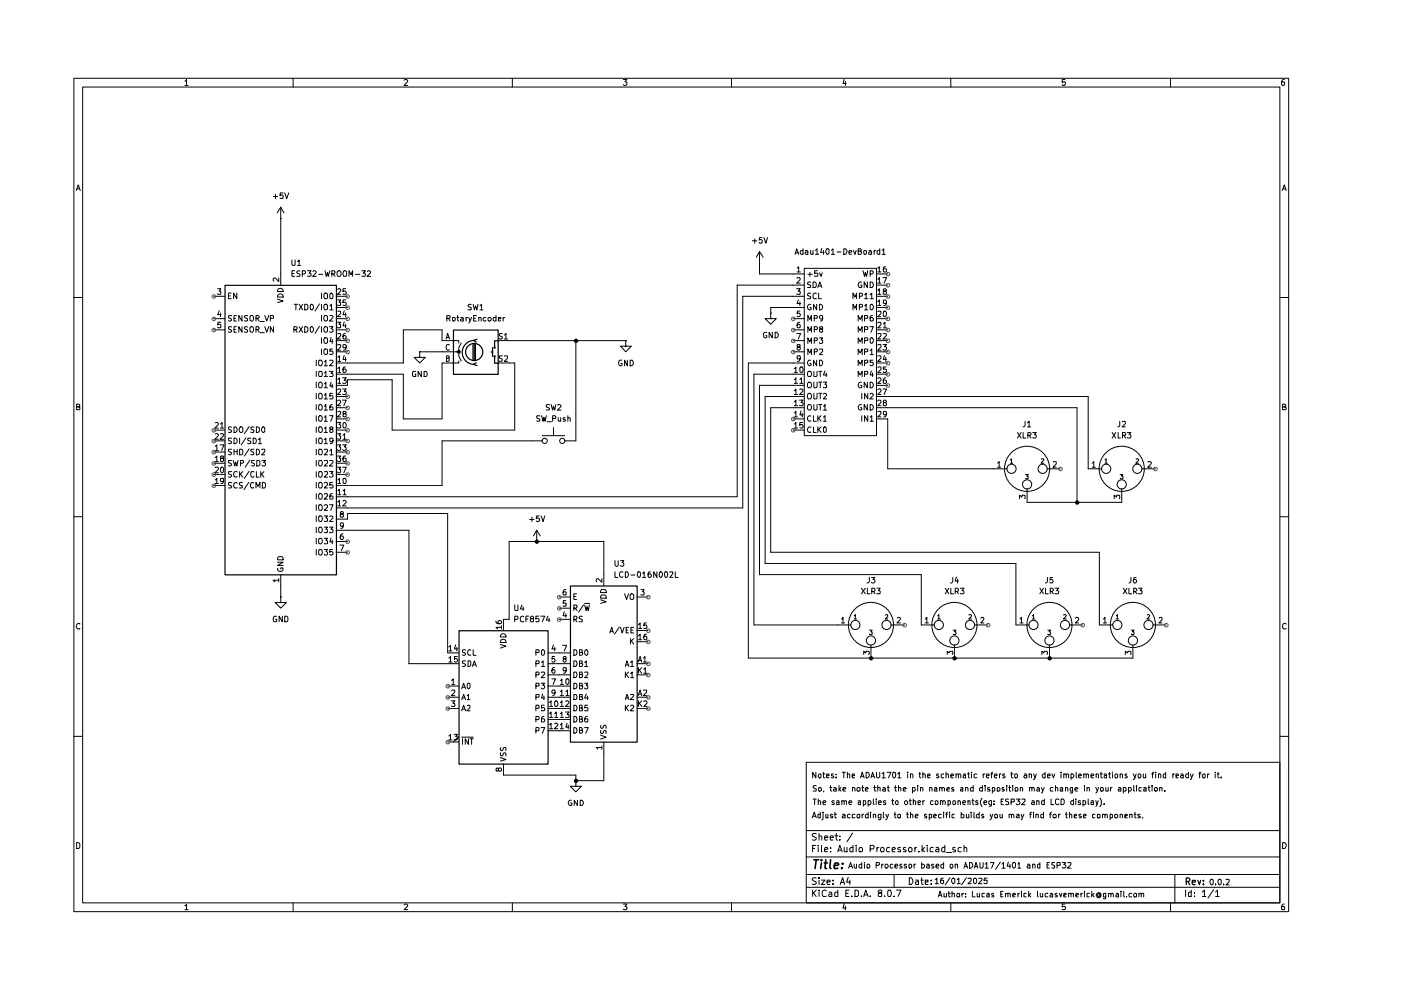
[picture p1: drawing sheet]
<svg xmlns="http://www.w3.org/2000/svg" width="297mm" height="210mm" viewBox="0 0 297 210" stroke-linecap="round" stroke-linejoin="round" font-family="sans-serif">
<g fill="none" stroke="#000" stroke-width=".21">
<path d="M15.7 16.6h257.5v176.7h-257.5zM17.5 18.5h253.9v172.9h-253.9zM39.2 17.2h.2l.1-.4v1.3M39.2 18.1h.7M62.1 16.6v1.9M85.7 17l.2-.2h.3l.2 .3-.7 1h.7M108.6 16.6v1.9M132.2 16.8h.7l-.4 .6 .4 .1v.4l-.2 .2h-.4l-.1-.2M155.1 16.6v1.9M179 16.8l-.3 .9h.7M179.2 17.3v.8M201.6 16.6v1.9"/>
<path d="M225.8 16.8h-.6v.6h.6l.1 .1-.1 .5-.4 .1-.2-.2M248.2 16.6v1.9M272.3 16.8h-.3a.93 .93 0 0 0-.2 1.2h.5l.1-.5-.1-.1h-.5l-.1 .1M16.2 40.4l.4-1.2 .4 1.2M16.3 40h.5M58 41.7h.8M58.4 41.2v.9M59.1 58.9v.8l-.8-.8-.4 .3 .2 .4M59.5 46.3h.1M59.5 43.9v16.6M59.5 43.9l-.7 1.2M59.5 43.9l.7 1.2"/>
<path d="M60 40.9h-.6v.6l.1-.2h.4l.1 .2v.5h-.6M60.4 40.9l.4 1.2 .4-1.2M61.9 55.1v.9l.2 .3 .5-.2v-1M61.9 58h.4M62.5 57.4h-.6v1.2h.6M63.1 55.5l.3-.4v1.2M63.1 56.3h.7M63.6 57.5l-.4-.1-.3 .3 .1 .2 .6 .3v.3l-.7 .1M64.1 58.1h.5l.2-.2v-.3l-.2-.2h-.5v1.2M65.2 57.4h.8l-.5 .5 .5 .2v.3l-.2 .2-.6-.1M66.4 57.6l.4-.2 .3 .3-.8 .9h.8M67.6 58.2h.8"/>
<path d="M68.9 57.4l.3 1.2 .2-.9 .2 .9 .3-1.2M70.4 58.1l.6-.1v-.5l-.6-.1v1.2M70.6 58.1l.4 .5M71.5 57.6l.3-.2 .3 .1a.87 .87 0 0 1 0 1.1h-.5l-.1-.3zM73 57.4l.5 .2v.8l-.2 .2h-.4a.86 .86 0 0 1 .1-1.2zM74 58.6v-1.2l.4 .9 .4-.9v1.2M75.4 58.2h.9M76.7 57.4h.8l-.5 .5 .5 .2v.3l-.2 .2-.6-.1M77.9 57.6l.4-.2 .3 .3-.8 .9h.8M159.5 51.1h.9M160 50.6v1M161 55.7h.1"/>
<path d="M161 53.3v4.8h9.5M161 53.3l-.6 1.2M161 53.3l.8 1.2M161.5 50.4h-.5v.5h.5v.6l-.4 .1-.1-.2M162 50.4l.4 1.2 .3-1.2M168.6 53.9l.3-1.2 .4 1.2M168.7 53.6h.5M169 56.8l.3-.2v1.1M169 59l.4-.2 .3 .4-.8 .8h.8M169 57.7h.7M170.3 53.2l-.4-.1-.2 .2 .1 .5h.5M170.3 52.7v1.2"/>
<path d="M170.5 56.9h15.3v35.5h-15.3zM170.8 53.2l.3-.1 .2 .2v.6M171.3 53.4h-.4l-.2 .2 .2 .3 .4-.1M171.3 58.2h.9M171.7 57.7v.9M171.9 59.9l-.5-.1-.2 .2 .1 .3 .6 .2v.4l-.7 .1M171.9 53.1v.7l.3 .1 .2-.1M172.4 59.8h.3l.4 .3v.6l-.2 .3h-.5zM172.4 53.1v.8M172.9 53.1l.3-.4v1.2M172.9 53.9h.7M173.3 57.4h-.6v.6l.5-.1 .2 .2v.3l-.2 .2-.5-.1"/>
<path d="M173.7 57.8l.4 .8 .2-.8M174.2 52.7l-.2 .8h.8M174.6 53.1v.8M175.3 52.7h.3l.2 .2v.8l-.3 .2a.71 .71 0 0 1-.2-1.2zM176.3 53.1l.3-.4v1.2M176.3 53.9h.7M177.5 53.4h.8M178.9 52.7h.4a.66 .66 0 0 1 .3 .8 .66 .66 0 0 1-.7 .4zM180 53.5l.6-.1-.2-.3-.4 .2v.5l.2 .1 .3-.1M180.9 53.1l.4 .8 .2-.8M181.9 53.3h.6l.1-.4-.1-.2h-.6v1.2h.6l.1-.1v-.4l-.2-.1M182.6 59.9l-.1-.1a.66 .66 0 0 0-.5 .4 .66 .66 0 0 0 .2 .8l.5-.1v-.4h-.2"/>
<path d="M183 57.4l.3 1.2 .2-.9 .2 .9 .3-1.2M183.3 53.1l.4 .2v.4l-.2 .2-.4-.1v-.5zM183.9 59.8v1.2l-.7-1.2v1.2M184.2 53.2l.4-.1 .1 .2v.6M184.5 58.1h.4l.3-.3-.3-.4h-.4v1.2M184.5 59.8a.66 .66 0 0 1 .6 .4 .66 .66 0 0 1-.2 .8h-.4zM184.7 53.4h-.4l-.2 .2 .2 .3 .4-.1M185.3 53.1v.8M185.7 53.1l-.4 .2M185.8 58.1h2.4M186.1 56.8l.3-.2v1.1M186.1 59.2h.2l.1-.4v1.2"/>
<path d="M186.1 57.7h.7M186.5 53.2l-.3-.1-.3 .2v.4l.3 .2 .3-.1M186.5 52.7v1.2M187 53.1l.4-.4v1.2M187 53.9h.7M187.2 58.8h.8l-.5 1.2M187.8 56.6h-.3l-.2 .2v.8l.5 .1 .2-.2v-.4l-.2-.1h-.4l-.1 .1M271.9 40.4l.4-1.2 .4 1.2M272 40h.6M15.7 63.1h1.8M45.3 62.8h2.4M45.3 67.6h2.4"/>
<path d="M45.3 69.9h2.4M46.1 61.2h.7l-.3 .5 .3 .1v.5h-.7M46.5 65.9l-.4 .8h.8M46.7 66.4v.7M46.8 68.3h-.6l-.1 .6 .2-.2h.4l.1 .2v.5h-.7M48.4 62.7h.5M49 62.1h-.6v1.2h.6M49.1 67h-.7v.3l.7 .4-.2 .4-.5-.1M49.1 69.3h-.7v.4l.7 .4-.2 .3h-.5M49.6 67.5h.4M49.6 69.8h.4M50.1 66.9h-.5v1.2h.5"/>
<path d="M50.1 69.3h-.5v1.1h.5M50.2 62.1v1.2l-.7-1.2v1.2M51.3 66.9v1.2l-.7-1.2v1.2M51.3 69.3v1.1l-.7-1.1v1.1M52.5 67l-.4-.1-.3 .2 .3 .4 .4 .1v.4h-.7M52.5 69.3h-.4l-.3 .2 .3 .3 .4 .2v.4h-.7M53 67.1l.5-.2a.65 .65 0 0 1 .3 .7 .65 .65 0 0 1-.5 .5l-.3-.2zM53 69.4l.5-.1a.65 .65 0 0 1 .3 .6 .65 .65 0 0 1-.5 .5l-.3-.1zM54.3 67.5h.5l.1-.2v-.3l-.6-.1v1.2M54.3 69.8h.5l.1-.1v-.4h-.6v1.1M54.5 67.5l.4 .6M54.5 69.8l.4 .6"/>
<path d="M55.1 68.2h.9M55.1 70.5h.9M56.1 66.9l.5 1.2 .4-1.2M56.1 69.3l.5 1.1 .4-1.1M57.3 67.5h.6l.1-.5-.7-.1v1.2M58 69.3v1.1l-.7-1.1v1.1M58.8 63.4l1.2 .4-1.2 .4M58.9 62.6a.61 .61 0 0 1 .7-.3 .61 .61 0 0 1 .4 .7h-1.2zM58.9 61.4a.61 .61 0 0 1 .7-.2 .61 .61 0 0 1 .4 .6h-1.2zM62.3 69.8h.6v-.5h-.6v1.1M62.4 64.5h.7M62.6 69.8l.4 .6"/>
<path d="M62.7 64.5v1.2M63.4 69.3l.8 1.1M63.4 64.5l.8 1.2M64.2 69.3l-.8 1.1M64.2 64.5l-.8 1.2M64.6 69.3h.3l.4 .2v.7l-.4 .2h-.3zM64.6 64.5h.3l.4 .3v.6l-.4 .3h-.3zM65.9 69.3h.2a.64 .64 0 0 1 .4 .6 .64 .64 0 0 1-.5 .5l-.2-.2zM65.9 64.6l.2-.1a.64 .64 0 0 1 .4 .6 .64 .64 0 0 1-.5 .6l-.2-.3zM67.1 76.4v1.2M67.1 78.7v1.1M67.6 76.5l.1-.1h.5a.86 .86 0 0 1-.1 1.2l-.5-.2z"/>
<path d="M67.6 78.9l.1-.2h.5l.1 .4-.1 .7h-.5l-.1-.1zM67.7 69.2l-.9 1.5M67.7 64.4l-.9 1.6M68.2 62.1v1.2M68.2 64.5v1.2M68.2 66.9v1.2M68.2 69.3v1.1M68.2 71.6v1.2M68.2 74v1.2M68.7 76.7l.4-.3v1.2M68.7 79.1l.4-.4v1.1M68.7 77.6h.7"/>
<path d="M68.7 79.8h.7M68.8 71.6h.5l.1 .2v.8l-.5 .2a.86 .86 0 0 1-.1-1.2zM68.8 74h.5l.1 .2v.8l-.5 .2a.86 .86 0 0 1-.1-1.2zM68.9 66.9l.5 .2v.8l-.5 .2a.78 .78 0 0 1 0-1.2zM68.9 62.1l.5 .2v.9l-.1 .1h-.5a.86 .86 0 0 1 .1-1.2zM68.9 69.3l.5 .1v.9l-.5 .1a.78 .78 0 0 1 0-1.1zM68.9 64.5l.5 .2v.8l-.5 .2a.78 .78 0 0 1 0-1.2zM69.8 78.7h.8l-.4 .5 .4 .1v.4l-.2 .1h-.6M69.8 69.3h.8l-.4 .4 .4 .2-.1 .5h-.7M69.9 76.5l.5-.1 .2 .3-.8 .9h.8M69.9 67l.5-.1 .2 .3-.8 .9h.8M69.9 64.9l.4-.4v1.2"/>
<path d="M69.9 65.7h.7M70.2 62.1a.71 .71 0 0 1 .2 1.2h-.3l-.2-.1v-.8zM70.2 71.5l-.3 .9h.7M70.4 72v.8M70.5 74h-.6v.5h.6l.1 .4-.2 .3-.5-.2M71.3 62.8h2.4M71.3 65.2h2.4M71.3 67.6h2.4M71.3 69.9h2.4M71.3 72.2h2.4M71.3 74.6h2.4M71.5 68.3h.7l-.3 .4 .3 .2v.5h-.7"/>
<path d="M71.5 63.6h.7l-.3 .5 .3 .1v.5h-.7M71.6 75.8l.4-.4v1.2M71.6 78.1l.4-.3v1.2M71.6 66h.6v.5l-.7 .6h.7M71.6 61.4l.5-.2 .1 .2v.3l-.7 .7h.7M71.6 70.8h.6v.4l-.7 .7h.7M71.6 73.2l.5-.1 .1 .5-.7 .7h.7M71.6 79h.6M71.6 76.6h.6M73 75.4l-.3 .8h.7M73 65.9l-.3 .8h.7M73 68.2l-.3 .9h.7"/>
<path d="M73.2 77.8h-.3l-.2 .3v.7l.5 .2 .2-.3-.1-.4-.1-.1-.5 .1v.2M73.2 70.7l-.5 .3v.8h.6l.1-.4-.2-.3h-.3l-.2 .3M73.2 66.4v.7M73.2 68.7v.8M73.2 75.8v.8M73.3 61.2h-.6v.6l.5-.1 .2 .2v.3l-.2 .2-.5-.1M73.3 63.6h-.6v.6l.5-.1 .2 .2-.1 .4h-.6M73.4 73.6l-.2 .1h-.4l-.1-.5 .5-.1 .2 .1-.2 .9-.4 .2M88.1 78.7h-.5l-.1 .3v.6l.1 .2h.5v-.5h-.1M89 74.6v1.2h1.2l-1.2 1.2-1.2-1.2h1.2M89 74.6h.1M89 74.6h8.3v.9l.5 1"/>
<path d="M89.3 78.7v1.1l-.7-1.1v1.1M89.9 78.7h.4l.2 .2 .1 .4-.3 .5h-.4zM94.6 71.9l.3-1.2 .4 1.2M94.7 75.9h.4l.1-.3-.1-.2h-.4v1.2h.4l.1-.1v-.4l-.2-.2M94.7 71.5h.5M94.7 67.5h.6l.1-.5-.7-.1v1.2M95.1 67.5l.3 .6M95.2 73.2l-.5-.1a.72 .72 0 0 0 .4 1.2l.1-.2M95.9 67.4l.5-.1v.7h-.5zM96.9 67.3h.4M97 66.9v1l.3 .2M97.1 74.4h.4v.4h-.4z"/>
<path d="M97.3 76.5v.5h-3.6v11.8h-8.2v-9.5h-14.2M97.3 72.7v-.5h-3.6v-2.3h-8.2v7.1h-14.2M97.7 67.3h.4l.1 .8M97.8 72.7l-.5 1v.9h-.5M98.2 67.6h-.5l-.1 .2 .2 .3 .4-.1M98.8 67.3v.8M99.1 67.3h-.2l-.1 .2M99.4 67.3l.3 .8M99.9 64.6l-.4-.1-.3 .3 .3 .3 .4 .2v.3h-.7M100 67.3l-.6 1.2M100.3 64.5l.3 1.2 .2-.8 .3 .8 .2-1.2M100.4 67.5h.4"/>
<path d="M101 66.9h-.6v1.2h.6M101.5 67.4l.4-.1 .1 .8M101.5 67.3v.8M101.8 64.9l.3-.4v1.2M101.8 65.7h.6M103 67.3h-.4l-.2 .2 .1 .5h.5M103.5 67.5l.1-.2h.4l.1 .2v.5h-.6zM105.2 67.3h-.6v.5a.36 .36 0 0 0 .6 .2M105.2 66.9v1.2M105.6 77h3.5v14.2h-26v-10.7h-9.4v1.2h-2.4M105.6 72.2h27.1M105.7 67.6h.5v-.3h-.5v.7h.5"/>
<path d="M106.5 70.8h-.6v.4l.5 .2 .1 .2-.2 .3-.5-.1M106.5 75.4h-.6v.5l.5 .2 .1 .3-.2 .2-.5-.1M106.7 67.3v.8M106.9 71l.4-.3v1.2M106.9 75.5h.7v.4l-.7 .7h.7M106.9 71.9h.7M107 67.3l-.3 .2M122.1 72.2v21.3h-2.4M131.8 76.4h-.4a.67 .67 0 0 0-.3 .6 .67 .67 0 0 0 .6 .6l.2-.2v-.4h-.2M132.7 72.2v1.2h1.2l-1.2 1.2-1.1-1.2h1.1M132.7 72.2h.1M133 76.4v1.2l-.6-1.2v1.2"/>
<path d="M133.6 76.4h.4a.66 .66 0 0 1 .3 .7 .66 .66 0 0 1-.7 .5zM162.6 70.5a.45 .45 0 0 0-.7 .2v.7a.45 .45 0 0 0 .7 .1v-.4h-.2M163.4 66.4v1.2h1.2l-1.2 1.1-1.2-1.1h1.2M163.4 66.4h.1M163.7 70.4v1.2l-.6-1.2v1.2M164.3 70.4a.6 .6 0 0 1 .7 .6 .6 .6 0 0 1-.7 .6zM168.1 67.6h2.4M168.1 69.9h2.4M168.1 72.2h2.4M168.1 74.6h2.4M168.4 78.1l.3-.3v1.2M168.4 79h.7"/>
<path d="M168.9 61.2h.8l-.5 .5h.4l.1 .2-.1 .5-.7-.1M168.9 70.7h.9l-.6 1.2M169.2 63.6l-.2 .7h.8M169.2 73.6l-.2-.3 .1-.2h.5v.4l-.5 .1-.1 .1v.3l.2 .3 .5-.3-.1-.4h-.2M169.6 78l.2-.2a.6 .6 0 0 1 .5 .4 .6 .6 0 0 1-.2 .7l-.3 .1-.2-.3zM169.6 66h-.5l-.1 .5 .2-.1 .4 .1v.6h-.6M169.6 68.3l-.4 .1-.2 .9a.35 .35 0 0 0 .3 .2 .35 .35 0 0 0 .4-.2v-.3l-.3-.3-.4 .3M169.6 64v.8M169.7 75.9l-.1 .2h-.5l-.1-.2 .1-.5 .5 .1a.85 .85 0 0 1-.3 1.1h-.2M170.5 79.3h-10.6v53.2h20.5M170.5 60.5h-14.2v44.8h-85M170.5 62.8h-13v44.9h-86.2"/>
<path d="M170.5 65.2h-7.1v1.2M170.5 77h-11.8v62.5h81.5v-2.8M171.3 68.1v-1.2l.4 .8 .3-.8v1.2M171.3 70.4v-1.1l.4 .8 .3-.8v1.1M171.3 72.8v-1.2l.4 .9 .3-.9v1.2M171.3 75.2v-1.2l.4 .8 .3-.8v1.2M171.4 78.7h.5l.1 .4-.1 .7h-.5l-.2-.3zM171.9 62.2l-.5-.1-.2 .3 .1 .3 .6 .2v.3l-.7 .1M171.9 64.6a.54 .54 0 0 0-.7 .6 .54 .54 0 0 0 .8 .4v-.4h-.3M171.9 76.4h-.5a.67 .67 0 0 0-.2 .6 .67 .67 0 0 0 .5 .6l.3-.2v-.4h-.3M172.6 78.7v1.1h.5l.1-.1v-1M172.6 67.5h.6v-.5l-.6-.1v1.2"/>
<path d="M172.6 69.8h.6v-.5h-.6v1.1M172.6 72.2l.6-.1v-.5h-.6v1.2M172.6 74.6l.6-.1v-.5h-.6v1.2M173.1 62.3l-.4-.2-.3 .4v.6l.2 .2 .5-.1M173.1 64.5v1.2l-.6-1.2v1.2M173.1 76.4v1.2l-.6-1.2v1.2M173.4 61l.4-1.2 .4 1.2M173.6 62.1v1.2h.6M173.6 78.7h.6M173.6 60.6h.5M173.7 64.5a.6 .6 0 0 1 .7 .6 .6 .6 0 0 1-.7 .6zM173.7 71.6h.7l-.3 .5h.3v.5l-.2 .2h-.3l-.2-.2"/>
<path d="M173.7 74.1h.7v.4l-.7 .7h.7M173.7 76.4h.5a.66 .66 0 0 1 .2 .7 .66 .66 0 0 1-.7 .5zM173.9 78.7v1.1M174 69.8l-.3-.3 .3-.2h.4v.4a.51 .51 0 0 0-.6 .7h.6v-.6h-.2M174.4 67.4l-.2 .2h-.2l-.3-.2 .1-.4h.6v.8l-.5 .3M174.9 78.7l-.3 .8h.7M175.2 79.1v.7M180.8 63.3v-1.2l.5 .9 .3-.9v1.2M180.8 65.7v-1.2l.5 .9 .3-.9v1.2M181.9 68.1v-1.2l.5 .8 .4-.8v1.2M181.9 70.4v-1.1l.5 .8 .4-.8v1.1M181.9 72.8v-1.2l.5 .9 .4-.9v1.2"/>
<path d="M181.9 75.2v-1.2l.5 .8 .4-.8v1.2M181.9 77.6v-1.2l.5 .8 .4-.8v1.2M181.9 79.8v-1.1l.5 .8 .4-.8v1.1M182.2 62.8l.6-.1v-.5l-.6-.1v1.2M182.2 65.1h.6v-.5l-.6-.1v1.2M183.3 62.5h.2l.1-.4v1.2M183.3 64.9l.3-.4v1.2M183.3 67.5h.6l.1-.5-.7-.1v1.2M183.3 69.8h.6l.1-.5h-.7v1.1M183.3 72.2l.7-.1v-.4l-.7-.1v1.2M183.3 74.6l.7-.1v-.4l-.7-.1v1.2M183.3 77l.7-.1v-.4l-.7-.1v1.2"/>
<path d="M183.3 79.3l.7-.1v-.4l-.7-.1v1.1M183.3 63.3h.7M183.3 65.7h.7M184.4 69.3h.8l-.5 1.1M184.5 62.5l.3-.4v1.2M184.5 71.8l.2-.2a.6 .6 0 0 1 .5 .5 .6 .6 0 0 1-.2 .6l-.3 .1-.2-.2zM184.5 74.3l.3-.3v1.2M184.5 63.3h.7M184.5 75.2h.7M184.6 64.6l.2-.1a.64 .64 0 0 1 .4 .6 .64 .64 0 0 1-.5 .6l-.2-.3zM184.7 78.7l-.2 .8h.7M185 66.9l-.5 .2v.9h.6l.1-.4-.3-.3h-.2l-.2 .3"/>
<path d="M185 79.1v.7M185.1 76.4h-.6v.5h.6l.1 .4-.3 .3-.4-.2M185.8 79.3h2.4M185.8 60.5h2.4M185.8 62.8h2.4M185.8 65.2h2.4M185.8 67.6h2.4M185.8 69.9h2.4M185.8 72.2h2.4M185.8 74.6h2.4M185.8 77h2.4M186.1 61.6h.2l.1-.4v1.2"/>
<path d="M186.1 63.9h.2l.1-.3v1.2M186.1 66h.7v.5l-.7 .6h.7M186.1 68.4h.7v.4l-.7 .7h.7M186.1 70.8h.7v.4l-.7 .7h.7M186.1 73.2h.7v.4l-.7 .7h.7M186.1 75.5h.7v.4l-.7 .7h.7M186.1 77.9h.7v.4l-.7 .7h.7M186.1 60h.7M186.1 62.4h.7M186.1 64.8h.7M187.2 73.1h.8l-.5 .4 .4 .1 .1 .4-.3 .3h-.3l-.2-.2M187.3 68.7l.3-.4v1.2"/>
<path d="M187.3 70.8l.4-.1 .3 .3-.8 .9h.8M187.3 69.5h.7M187.4 66h.2a.64 .64 0 0 1 .4 .6 .64 .64 0 0 1-.5 .5l-.2-.2zM187.5 61.7l-.2-.1 .2-.4h.2l.3 .3-.2 .2h-.3l-.2 .2 .1 .5h.4l.2-.2v-.2l-.3-.3M187.5 75.4l-.2 .8h.7M187.8 75.8v.8M187.9 77.8h-.6v.5h.6l.1 .4-.3 .3-.4-.2M188 64.1l-.3 .2h-.4v-.5l.4-.2a.72 .72 0 0 1-.1 1.2h-.2M271.4 63.1h1.8M16.3 86.3h.4l.2-.3-.1-.2-.5-.1v1.2h.5l.1-.5-.2-.1M45.3 91.2h2.4M45.3 98.2h2.4"/>
<path d="M45.3 93.5h2.4M45.3 95.8h2.4M45.6 94.7l.4-.4v1.2M45.6 97l.4-.3v1.2M45.6 99.1h.5l.2 .3-.7 .8h.7M45.6 89.7l.5-.1 .2 .3-.7 .9h.7M45.6 92l.5-.1 .2 .4-.7 .8h.7M45.6 95.5h.7M45.6 97.9h.7M46.7 94.3h.8l-.5 1.2M46.7 89.9l.4-.3v1.2M46.7 92l.5-.1 .2 .4-.7 .8h.7"/>
<path d="M46.7 90.8h.7M46.8 99.1h.1a.59 .59 0 0 1 .6 .3 .59 .59 0 0 1-.2 .7l-.1 .1-.4-.1zM47 97.2l-.3-.3 .1-.2h.5v.4l-.5 .1-.1 .2v.2l.3 .3 .4-.3-.1-.4h-.1M49.1 95.2l-.7 .1v.4l.7 .4-.2 .3h-.5M49.1 97.6l-.7 .1v.3l.7 .5-.2 .3-.5-.1M49.1 100l-.7 .1v.3l.7 .4-.2 .4-.5-.1M49.1 90.6h-.7v.3l.7 .5-.2 .3-.5-.1M49.1 93h-.7v.3l.7 .4-.2 .4-.5-.1M49.4 97.6l.4 1.2 .2-.8 .2 .8 .3-1.2M49.6 90.5a.6 .6 0 0 1 .7 .6 .6 .6 0 0 1-.7 .6zM49.6 92.9a.6 .6 0 0 1 .7 .6 .6 .6 0 0 1-.7 .6zM49.6 95.2v1.2"/>
<path d="M49.6 95.8h.7M50.3 95.2v1.2M50.8 95.2h.5l.2 .3v.6l-.4 .3h-.3zM50.8 92.9v1.2M50.8 100v1.2M51 98.2l.6-.1v-.3l-.1-.2h-.5v1.2M51 90.5l.5 .2v.8l-.5 .2a.78 .78 0 0 1 0-1.2zM51.5 100l-.7 .7M52.2 92.8l-1.1 1.5M52.8 95.2l-1 1.5M52.8 99.9l-1 1.5M52.8 90.4l-1 1.5"/>
<path d="M53 97.5l-1 1.6M53.2 93l-.5-.1-.2 .2 .2 .4 .5 .1v.4h-.7M53.7 92.9l.6 .1 .1 .4-.1 .5-.4 .2h-.2zM53.8 95.2h-.5l-.1 .2 .1 .4 .5 .1v.5h-.6M53.8 90.6h-.5l-.1 .2 .2 .3h.3l.1 .3-.1 .3-.5-.1M53.9 97.6l-.6 .1 .1 .4 .5 .2v.3l-.1 .2-.5-.1M54.4 95.2h.4a.66 .66 0 0 1 .2 .8 .66 .66 0 0 1-.6 .4zM54.4 100v1.2h.5M54.4 90.5l.5 .2 .1 .3-.1 .5-.3 .2h-.2zM54.4 97.6h.5l.2 .3v.6l-.3 .3h-.4zM54.8 93.2l.3-.3v1.2M54.8 94.1h.7"/>
<path d="M55.3 100v1.2M55.5 95.3h.6v.5l-.6 .6h.6M55.5 97.6h.8l-.4 .4 .3 .1 .1 .5-.3 .2h-.3l-.2-.2M55.6 90.6l.3-.1 .2 .3v.6l-.3 .3a.7 .7 0 0 1-.2-1.1zM56 100l-.7 .7M67.1 81v1.2M67.1 83.4v1.2M67.1 85.8v1.2M67.1 88.1v1.2M67.1 90.5v1.2M67.1 92.9v1.2M67.1 95.2v1.2"/>
<path d="M67.1 97.6v1.2M67.1 100v1.2M67.6 81.2l.5-.2a.86 .86 0 0 1 .1 1.2h-.5l-.1-.2zM67.6 83.6l.5-.2a.86 .86 0 0 1 .1 1.2h-.5l-.1-.2zM67.6 85.9l.5-.1a.78 .78 0 0 1 0 1.2l-.5-.2zM67.6 88.3l.5-.2a.65 .65 0 0 1 .2 .7 .65 .65 0 0 1-.5 .5l-.2-.1zM67.6 90.7l.5-.2a.65 .65 0 0 1 .2 .7 .65 .65 0 0 1-.5 .5l-.2-.2zM67.6 93l.5-.1a.65 .65 0 0 1 .2 .7 .65 .65 0 0 1-.5 .5l-.2-.2zM67.6 95.4l.1-.2h.5a.86 .86 0 0 1-.1 1.2l-.5-.1zM67.6 97.8l.1-.2h.5a.86 .86 0 0 1-.1 1.2l-.5-.2zM67.7 100h.5a.86 .86 0 0 1-.1 1.2l-.5-.2v-.8zM68.7 81.4h.2l.2-.4v1.2"/>
<path d="M68.7 83.7h.2l.2-.3v1.2M68.7 86.1h.2l.2-.3v1.2M68.7 88.5l.4-.4v1.2M68.7 90.8l.4-.3v1.2M68.7 93.2l.4-.3v1.2M68.7 95.3h.7v.5l-.7 .6h.7M68.7 97.7h.7v.4l-.7 .7h.7M68.7 87h.7M68.7 89.3h.7M68.7 82.2h.7M68.7 94.1h.7M68.7 84.6h.7"/>
<path d="M68.7 91.7h.7M69.8 88.1h.8l-.5 1.2M69.8 100h.8l-.4 .4 .3 .1 .1 .4-.2 .3h-.4l-.2-.2M69.9 95.6l.4-.4v1.2M69.9 97.7l.5-.1 .2 .4-.8 .8h.8M69.9 96.4h.7M70.1 91l-.2-.1v-.3h.6v.3l-.6 .2v.5l.2 .1h.3l.2-.3-.2-.4M70.2 81l-.3 .9h.7M70.4 85.8l-.3 .1-.2 .2v.8l.5 .1 .2-.2v-.4l-.2-.1h-.4l-.1 .1M70.4 81.4v.8M70.5 83.4h-.6v.6l.5-.1 .2 .2v.3l-.2 .2-.5-.1M70.6 93.4l-.2 .2-.5-.1v-.5l.5-.1a.73 .73 0 0 1-.1 1.2h-.3"/>
<path d="M71.3 84.1h2.4M71.3 86.4h2.4M71.3 88.8h2.4M71.3 91.2h2.4M71.3 98.2h2.4M71.3 93.5h2.4M71.3 95.8h2.4M71.5 89.6h.7l-.3 .4 .3 .2v.5h-.7M71.5 91.9h.7l-.3 .5 .3 .1v.5h-.7M71.5 94.3h.7l-.3 .4 .3 .1v.5l-.1 .2h-.4l-.2-.2M71.5 96.7h.7l-.3 .4 .3 .1v.5l-.1 .2h-.4l-.2-.2M71.5 99.1h.7l-.3 .4 .3 .1v.5l-.1 .1h-.4l-.2-.1"/>
<path d="M71.6 80.4l.4-.3v1.2M71.6 82.6l.5-.1 .1 .1v.4l-.7 .7h.7M71.6 85l.5-.2 .1 .2v.3l-.7 .7h.7M71.6 87.3h.6v.4l-.7 .7h.7M71.6 81.3h.6M72.6 80.1h.8l-.4 .5 .4 .2v.3l-.2 .2-.6-.1M72.6 82.5h.8l-.4 .5 .4 .1v.4l-.2 .2-.6-.1M72.6 84.8h.8l-.5 1.2M72.6 94.3h.8l-.4 .4 .3 .1 .1 .4-.2 .3h-.4l-.2-.2M72.6 99.1h.8l-.5 1.1M72.7 92.3l.4-.4v1.2M72.7 93.1h.7"/>
<path d="M72.8 89.7l.3-.1a.64 .64 0 0 1 .3 .6 .64 .64 0 0 1-.4 .6l-.3-.3zM72.9 87.7l-.2-.1v-.3h.6v.3l-.6 .2v.5l.2 .1 .4-.1 .1-.2-.2-.4M73.2 96.7h-.3l-.2 .2v.8l.5 .2 .2-.3-.1-.4-.1-.1-.5 .1v.2M114.5 88.2h-.7v.4l.7 .4-.3 .3-.4-.1M114.8 88.1l.3 1.2 .2-.8 .3 .8 .2-1.2M115 92.4h4.7M115 93.5h-21.3v9.5h-22.4M116 89.4h.9M116.5 85.9l-.5-.1-.2 .1v.4l.7 .3-.3 .4-.4-.1M116.8 85.8l.4 1.2 .1-.9 .3 .9 .3-1.2M117.2 88.7h.6v-.5l-.6-.1v1.2M117.3 90.7v1.7"/>
<path d="M118.3 85.9l.4-.1 .3 .3-.8 .9h.8M118.4 88.6v.6l.1 .1 .4-.1M118.9 88.6v.7M119.8 88.6h-.3l-.1 .1 .5 .5-.2 .1-.3-.1M120.4 88.6h.4l.1 .7M120.4 88.1v1.2M168.1 88.8h2.4M168.1 91.2h2.4M168.4 80.4h.2l.1-.3v1.2M168.4 82.8h.2l.1-.3v1.2M168.4 85.2h.2l.1-.4v1.2M168.4 87.5l.3-.3v1.2"/>
<path d="M168.4 89.9l.3-.3v1.2M168.4 81.3h.7M168.4 83.7h.7M168.4 86h.7M168.4 88.4h.7M168.4 90.8h.7M169.5 84.8h.8l-.5 .5 .5 .2v.4l-.2 .1-.6-.1M169.6 80.4l.3-.3v1.2M169.6 82.6l.4-.1 .3 .3-.8 .9h.8M169.6 81.3h.7M169.8 87.1l-.2 .9h.7M170.1 87.6v.8"/>
<path d="M170.2 89.6h-.6v.6l.4-.2 .3 .3-.1 .4h-.6M170.5 81.7h-9.5v40.1h34.3v10.7h2.8M170.5 84.1h-8.3v35.4h53.2v13h2.8M170.5 86.4h-7.1v30.7h69.7v15.4h2.9M171.3 83.6l.2-.2 .4 .1a.87 .87 0 0 1 0 1.1h-.5l-.2-.4zM171.4 81.1h.5a.87 .87 0 0 1 0 1.1h-.5a.87 .87 0 0 1 0-1.1zM171.4 85.9h.5l.1 .3v.4l-.3 .4-.3-.1-.2-.3zM172 88.2a.55 .55 0 0 0-.8 .5 .55 .55 0 0 0 .8 .5M172 90.6a.55 .55 0 0 0-.8 .5 .55 .55 0 0 0 .8 .5M172.5 88.1v1.2h.6M172.5 90.5v1.2h.6M172.6 81v1.2h.5l.1-.2v-1"/>
<path d="M172.6 83.4v1.2h.5l.1-.2v-1M172.6 85.8v1.1l.1 .1 .5-.2v-1M173.4 88.1v1.2M173.4 90.5v1.2M173.6 81h.6M173.6 83.4h.6M173.6 85.8h.6M173.6 88.6l.5 .7M173.6 91l.5 .7M173.9 81v1.2M173.9 83.4v1.2M173.9 85.8v1.2"/>
<path d="M174.1 88.1l-.7 .7M174.1 90.5l-.7 .7M174.6 81h.7l-.4 .5h.3l.1 .2-.1 .5-.6-.1M174.6 83.6l.4-.2 .3 .3-.7 .9h.7M174.6 86.1h.2l.1-.3v1.2M174.6 88.5l.3-.4v1.2M174.6 87h.7M174.6 89.3h.6M174.7 90.6l.2-.1 .3 .3v.6l-.3 .3-.3-.3zM182.6 81.1l-.1-.1a.66 .66 0 0 0-.5 .5 .66 .66 0 0 0 .2 .7l.5-.1v-.4h-.2M182.6 85.9h-.4l-.3 .4 .1 .4 .4 .3 .3-.1v-.5h-.2M182.7 83.4v1.2"/>
<path d="M182.7 88.1v1.2M183.9 81v1.2l-.7-1.2v1.2M183.9 85.8v1.2l-.7-1.2v1.2M184 83.4v1.2l-.7-1.2v1.2M184 88.1v1.2l-.7-1.2v1.2M184.5 81a.66 .66 0 0 1 .6 .5 .66 .66 0 0 1-.2 .7h-.4zM184.5 83.6l.4-.2 .3 .3-.8 .9h.8M184.5 85.8l.4 .1 .3 .5a.57 .57 0 0 1-.7 .6zM184.5 88.5l.3-.4v1.2M184.5 89.3h.7M185.8 81.7h2.4M185.8 84.1h44.9v15.3h2.9"/>
<path d="M185.8 86.4h42.5v20.1M185.8 88.8h2.4v10.6h25.3M186.1 80.3l.2-.2h.3l.2 .2v.3l-.7 .7h.7M186.1 82.6l.2-.1h.3l.2 .1v.4l-.7 .7h.7M186.1 85l.2-.2h.3l.2 .2v.3l-.7 .7h.7M186.1 87.3h.7v.4l-.7 .7h.7M187.2 82.5h.8l-.5 1.2M187.5 85.3h-.2l.2-.5h.2l.3 .3-.2 .2h-.3l-.2 .2 .1 .5h.4l.2-.1v-.3l-.3-.3M187.8 80.1l-.3 .1-.2 .2v.8l.5 .1 .2-.2v-.3l-.2-.2h-.4l-.1 .2M188 87.7l-.3 .3-.4-.2v-.5l.4-.1a.73 .73 0 0 1-.1 1.2h-.2M211.5 98.2l.3-.3v1.2M211.5 99.1h.7"/>
<path d="M214.2 97.5l.3-.2v.9M214.2 98.2h.5M215.7 91.7l.8 1.2M216.5 91.7l-.8 1.2M216.9 91.7v1.2h.6M217.3 89.3v.9l-.4 .3M217.8 89.7l.4-.4v1.2M217.8 90.5h.7M217.9 92.3h.5l.2-.2-.1-.3-.6-.1v1.2M218.2 92.3l.4 .6M218.9 91.7h.8l-.4 .4 .4 .3-.1 .4h-.7M220.8 97.4l.4-.1 .1 .2-.6 .7h.6"/>
<path d="M222 99.4h2.8M223.4 98l.5-.1v.5l-.6 .7h.6M231.6 98.2l.3-.3v1.2M231.6 99.1h.6M234.3 97.5l.2-.2v.9M234.3 98.2h.5M235.8 91.7l.8 1.2M236.6 91.7l-.8 1.2M237.1 91.7v1.2h.5M237.4 89.3v1l-.4 .2M237.9 89.4h.7v.4l-.7 .7h.7M238 92.3h.6v-.5l-.6-.1v1.2"/>
<path d="M238.3 92.3l.4 .6M239 91.7h.8l-.4 .4 .3 .1v.6h-.7M240.9 97.4l.4-.1 .1 .3-.6 .6h.6M242.1 99.4h2.8M243.4 98l.5-.1 .2 .3-.8 .9h.8M271.9 86.3l.6-.1v-.4l-.6-.1v1.2h.6l.2-.4-.3-.2M15.7 109.6h1.8M45.3 103h2.4M45.3 100.6h2.4M45.6 101.8l.4-.4v1.1M45.6 102.5h.7M47.4 101.9l-.1 .2h-.5v-.7h.5l.1 .2-.2 .8-.4 .1"/>
<path d="M49.1 102.4l-.5-.1-.2 .1v.4l.7 .3-.2 .4h-.5M50.3 102.4l-.3-.1a.67 .67 0 0 0-.5 .5 .67 .67 0 0 0 .3 .7l.5-.1M50.3 100.1l-.5-.1a.67 .67 0 0 0-.3 .7 .67 .67 0 0 0 .5 .5l.3-.2M51 100.5l.5 .7M51.4 102.4h-.6v.4l.5 .2 .1 .3-.1 .2h-.6M52.7 102.3l-1 1.5M53.8 102.4l-.2-.1a.67 .67 0 0 0-.5 .5 .67 .67 0 0 0 .2 .7l.5-.1M53.8 100.1l-.5-.1-.1 .2 .1 .8 .2 .2 .3-.2M54.3 103.5v-1.2l.4 .8 .4-.8v1.2M55.5 100.5l.5 .7M55.6 102.3l.5 .1 .2 .2v.6l-.2 .3h-.5zM58.8 119.2h1.2l-1.2 .7h1.2"/>
<path d="M58.9 118.2l.2-.2h.7l.2 .4v.3h-1.2zM67.1 102.3v1.2M67.1 104.6v1.2M67.1 107v1.2M67.1 109.4v1.2M67.1 111.8v1.1M67.1 114.1v1.2M67.1 116.5v1.2M67.6 102.4l.5-.1a.86 .86 0 0 1 .1 1.2h-.5l-.1-.2zM67.6 104.8l.5-.2a.86 .86 0 0 1 .1 1.2h-.5l-.1-.1zM67.6 107.2l.5-.2a.86 .86 0 0 1 .1 1.2h-.5l-.1-.2zM67.6 114.3l.5-.2a.65 .65 0 0 1 .2 .7 .65 .65 0 0 1-.5 .5l-.2-.2z"/>
<path d="M67.6 116.7l.5-.2a.65 .65 0 0 1 .2 .7 .65 .65 0 0 1-.5 .5l-.2-.2zM67.6 109.6l.5-.2a.65 .65 0 0 1 .2 .7 .65 .65 0 0 1-.5 .5l-.2-.2zM67.6 111.9l.5-.1a.65 .65 0 0 1 .2 .6 .65 .65 0 0 1-.5 .5l-.2-.1zM68.7 102.4l.2-.1h.4l.1 .1v.4l-.7 .7h.7M68.7 104.8l.2-.2h.4l.1 .2v.4l-.7 .6h.7M68.7 107.2l.2-.2h.4l.1 .2v.3l-.7 .7h.7M68.7 100.1h.7v.4l-.7 .7h.7M68.7 114.1h.7l-.3 .5 .3 .1v.5h-.7M68.7 116.5h.7l-.3 .4 .3 .2v.4l-.1 .2h-.4l-.2-.2M68.7 109.4h.7l-.3 .4 .3 .2v.5h-.7M68.7 111.8h.7l-.3 .4 .3 .2v.5h-.7M69.8 107h.8l-.5 1.2"/>
<path d="M69.8 111.8h.8l-.4 .4 .4 .2-.1 .5h-.7M69.9 109.6l.5-.2 .2 .3-.8 .9h.8M70.2 114l-.3 .9h.7M70.4 104.6l-.3 .1-.2 .3v.7l.5 .1 .2-.1v-.4l-.2-.1h-.4l-.1 .1M70.4 114.6v.7M70.5 102.3h-.6v.6l.5-.1 .2 .2v.3l-.2 .2-.5-.1M70.5 116.5h-.6v.6l.5-.2 .2 .3v.2l-.2 .3-.5-.2M71.3 110.1h2.4v-1.2h21.2v29.5h2.4M71.3 112.4h15.4v28.3h10.6M71.3 100.6h2.4M71.3 114.8h2.4M71.3 117.1h2.4"/>
<path d="M71.6 101.8l.4-.4v1.1M71.6 104.1l.4-.4v1.2M71.6 106.4l.4-.3v1.2M71.6 102.5h.6M71.6 104.9h.6M71.6 107.3h.6M72.1 115.6h.8l-.5 1.2M72.4 109h-.2a.31 .31 0 0 1 .1-.5 .31 .31 0 0 1 .4 .1v.4h-.3l-.3 .2 .1 .4h.5l.1-.1v-.3l-.2-.2M72.7 101.6l.2-.2a.6 .6 0 0 1 .6 .5 .6 .6 0 0 1-.3 .6h-.3l-.2-.1zM72.7 104.1l.4-.4v1.2M72.7 106.3l.5-.2 .2 .3-.8 .9h.8M72.7 113.2l-.4 .1-.2 .8a.35 .35 0 0 0 .4 .3 .35 .35 0 0 0 .3-.3v-.2l-.2-.3-.5 .3"/>
<path d="M72.7 104.9h.7M72.8 111.3l-.4 .3-.3-.3v-.2a.35 .35 0 0 1 .4-.3 .35 .35 0 0 1 .3 .3l-.2 .8-.4 .1M112.3 110.2h.9M112.8 109.6v1M113.8 114.8h.1M113.8 112.4l-.7 1.2M113.8 112.4v2.4M113.8 112.4l.8 1.2M114.3 109.4h-.5l-.1 .6 .2-.2 .4 .1v.6h-.6M114.7 109.4l.4 1.2 .4-1.2M130.4 118.9v.9l.2 .3 .5-.2v-1M131.6 118.9h.6l-.3 .4 .3 .1v.5l-.1 .2h-.4l-.1-.2"/>
<path d="M216.2 105.7v-.7l.5 .4v-.3h.6v.6M217.4 100.6h.6l-.3 .3h.2l.1 .4-.2 .2-.4-.1M217.8 103.6v2.9h20v-2.9M236.2 105.7v-.7l.5 .4v-.3h.7l-.1 .6M237.5 100.6h.6l-.4 .3 .4 .1v.4h-.6M271.4 109.6h1.8M16.9 132.3l-.1-.1a.66 .66 0 0 0-.6 .4 .66 .66 0 0 0 .2 .7h.5M58.6 130.7l-.1-.1a.66 .66 0 0 0-.6 .5 .66 .66 0 0 0 .3 .7l.5-.1v-.4h-.3M58.9 120.5a.54 .54 0 0 0 .6 .7 .54 .54 0 0 0 .4-.8h-.4v.2M59.1 123h-1.2l.4 .4M59.1 122.7v.7M59.5 126.6v1.2h1.2l-1.2 1.1-1.2-1.1h1.2"/>
<path d="M59.5 126.6h.1M59.5 121.8v4.8M59.9 130.6v1.2l-.7-1.2v1.2M60.4 130.6h.3l.3 .4v.6l-.1 .2h-.5zM95.2 137.2l.3-.4v1.2M95.2 139.5l.3-.3v1.2M95.2 138h.6M96.6 136.7l-.2 .9h.6M96.9 137.2v.8M96.9 139.2h-.5v.6l.4-.2 .2 .3v.2l-.2 .3-.4-.2M98.7 137.8h-.7v.4l.7 .4-.2 .3h-.5M99.8 137.8a.53 .53 0 0 0-.7 .5 .53 .53 0 0 0 .7 .6"/>
<path d="M100.3 137.8v1.1h.6M105.2 131.7v.4l.9 .1a.35 .35 0 0 0 .3-.3 .35 .35 0 0 0-.3-.3h-.3l-.2 .2 .2 .4M106.1 136.7l1.2 .3-1.2 .4M106.2 134.6a.61 .61 0 0 1 .7-.2 .61 .61 0 0 1 .4 .6h-1.2zM106.3 135.6h.8l.2 .6h-1.2zM106.3 133h-1.1l.3 .3M106.3 132.7v.6M109.1 131.3h.5l.2-.2v-.3l-.2-.2h-.5v1.2M109.1 128.3v1l.2 .2 .5-.1v-1.1M110.7 128.3l-.4 .8h.8M110.9 128.7v.8M111 130.8l-.3-.2-.4 .4v.6l.2 .2 .5-.1"/>
<path d="M111.5 131.2h.4M112.1 130.6h-.6v1.2M112.7 131.1l-.3-.2 .3-.3h.2l.2 .5h-.4l-.3 .3 .2 .4 .5-.1v-.4l-.2-.2M113.6 138.3h.6l.1-.5h-.7v1.1M114.2 130.6h-.6v.6l.5-.1 .2 .2v.4l-.2 .1-.5-.1M114.6 130.6h.9l-.5 1.2M114.9 137.8h.2a.64 .64 0 0 1 .4 .6 .64 .64 0 0 1-.4 .5l-.3-.2zM116.2 130.6l-.4 .9h.8M116.2 138.4h4.7M116.4 131.1v.7M117.3 136.7l-.3 .9h.8M117.6 139.2h-.5l-.1 .6 .2-.2 .4 .1v.6l-.4 .1-.2-.2"/>
<path d="M117.6 137.2v.8M118.5 126.6h2.4M118.5 131.3h2.4M118.5 128.9h2.4M119.3 136.8h.8l-.5 1.2M119.6 129.7l-.2 .9h.7M119.6 139.7l-.2-.3a.35 .35 0 0 1 .3-.2 .35 .35 0 0 1 .4 .2l-.3 .3a.36 .36 0 0 0-.4 .4 .36 .36 0 0 0 .5 .3 .36 .36 0 0 0 .1-.6l-.2-.1M120 127.3h-.5l-.1 .6 .6-.1v.7l-.6-.1M120 125h-.3a.93 .93 0 0 0-.2 1.2h.5l.1-.6-.1-.1h-.5l-.1 .1M120 130.1v.8M121.7 131.3l.6-.1v-.5l-.6-.1v1.2M121.7 128.9h.6v-.5l-.6-.1v1.2"/>
<path d="M121.7 137.8l.6 .1v.4v.5l-.4 .1h-.2zM121.7 126.5h.4M121.9 131.3l.4 .5M121.9 128.9l.4 .6M122.3 125.9h-.6v1.2h.6M122.9 138.3h.4l.1-.1v-.4h-.5v1.1h.5l.1-.4-.2-.2M123.4 130.7l-.4-.1-.2 .3 .1 .2 .5 .3v.3l-.6 .1M123.7 128.3l-1 1.5M124 128.3l.3 1.2 .2-.9 .2 .9 .3-1.2M124 127.9h1.1M124.1 137.8h.3l.2 .2v.7l-.3 .2a.7 .7 0 0 1-.2-1.1zM127.3 127.2l1.2 .4-1.2 .3"/>
<path d="M127.4 126.3l.2-.1h.7l.2 .3v.3h-1.2zM127.4 125.1l.2-.1h.7l.2 .3v.3h-1.2zM127.6 122.7v.7l-.9-.7-.3 .2 .1 .5M128 124.2v-9.4h-20.1v16.5h-1.1v2.4M129.3 134.2l.4-1.2 .3 1.2M129.4 133.9h.6M130.4 121.2v1.2h.6M131.3 132.9l-1 1.6M131.6 133l.3 1.2 .4-1.2M132.1 121.3l-.5-.1a.67 .67 0 0 0-.3 .7 .67 .67 0 0 0 .5 .5l.3-.1M132.4 125.9l.4 1.2 .5-1.2M132.6 121.2h.4a.66 .66 0 0 1 .2 .8 .66 .66 0 0 1-.6 .4z"/>
<path d="M132.8 133.6h.3M133.3 133h-.5v1.2h.5M133.6 126.1l.5-.2a.86 .86 0 0 1 .1 1.2h-.4l-.2-.2zM133.7 135.4v1.2M133.8 133.6h.4M133.8 121.9h.8M133.9 135.9l.5 .7M134.4 133h-.6v1.2h.6M134.4 135.4l-.7 .7M135 133.7h2.4M135 136.1h2.4M135 126.6h2.4"/>
<path d="M135.3 121.2a.59 .59 0 0 1 .6 .4 .59 .59 0 0 1-.2 .7l-.1 .1a.75 .75 0 0 1-.3-1.2zM135.4 132.4l.3-.3v1.2M135.4 134.8l.3-.3v1.1M135.4 133.3h.7M135.4 135.6h.7M135.9 125h.7l-.4 .5 .4 .1v.5h-.7M136.2 121.6l.4-.4v1.2M136.2 122.4h.7M136.4 139.5l.3-.3v1.2M137.1 132.1h-.5l-.1 .6 .2-.2 .4 .1v.6h-.6M137.1 134.5h-.4l-.2 .9a.35 .35 0 0 0 .3 .2 .35 .35 0 0 0 .4-.2v-.3l-.3-.2-.4 .2M137.9 121.2h-.3l-.2 .3v.8l.4 .1 .3-.2v-.3l-.3-.2-.4 .1v.1"/>
<path d="M139.3 121.2v1.2l-.7-1.2v1.2M139.8 121.4l.2-.2a.6 .6 0 0 1 .5 .5 .6 .6 0 0 1-.2 .6l-.3 .1-.2-.2zM141.1 121.2a.59 .59 0 0 1 .5 .4 .59 .59 0 0 1-.1 .7l-.2 .1a.75 .75 0 0 1-.2-1.2zM142 121.3l.6-.1 .1 .2-.1 .4-.6 .6h.7M143.2 121.2v1.2h.6M178.4 131.2h.2l.1-.3v1.2M178.4 132.1h.7M181.1 130.6l.3-.3v.9M181.1 131.2h.5M182.6 124.7l.9 1.2M183.1 138.8v-.7l.5 .3v-.3h.5l.2 .2v.3l-.2 .2M183.5 124.7l-.9 1.2"/>
<path d="M183.9 124.7v1.2h.6M184.3 133.6h.6l-.2 .3 .2 .1v.5h-.6M184.3 122.4v.9l-.2 .2-.3 .1M184.7 136.7v2.8M184.7 122.4h.8l-.4 .5h.3l.1 .5-.2 .2h-.4l-.2-.2M184.8 125.4h.5l.2-.2v-.3l-.2-.2h-.5v1.2M185.2 125.4l.3 .5M185.9 124.7h.7l-.3 .5 .3 .1v.5h-.7M187.7 130.4h.5v.3l-.5 .5h.5M188.9 132.5h2.9M190.2 131.1l.5-.2 .2 .3-.7 .9h.7M196.2 131.2l.3-.3v1.2"/>
<path d="M196.2 132.1h.6M198.8 130.6l.3-.3v.9M198.8 131.2h.6M200.4 124.7l.8 1.2M200.8 138.8v-.7l.5 .3 .1-.3h.5v.7M201.2 124.7l-.8 1.2M201.6 124.7v1.2h.6M202 122.4v.9l-.2 .2-.3 .1M202.1 133.6h.6l-.3 .3 .3 .3-.1 .3h-.5M202.4 136.7v2.8M202.5 125.4h.5l.2-.2v-.3l-.2-.2h-.5v1.2M202.8 122.3l-.3 .9h.7"/>
<path d="M202.9 125.4l.3 .5M203 122.8v.8M203.6 124.7h.8l-.4 .5 .4 .2v.3l-.2 .2-.6-.1M205.4 130.4l.4-.1 .2 .2-.6 .7h.6M206.7 132.5h2.8M207.9 131.1l.2-.2h.3l.2 .2-.7 1h.7M216.2 131.2l.4-.3v1.2M216.2 132.1h.7M218.9 130.6l.2-.3v.9M218.9 131.2h.6M220.5 124.7l.7 1.2M220.9 138.8v-.7l.4 .3 .2-.3h.5v.7"/>
<path d="M221.2 124.7l-.7 1.2M221.7 124.7v1.2h.5M222.1 122.4v.9l-.4 .3M222.2 133.6h.6l-.4 .3 .4 .3-.1 .3h-.5M222.5 136.7v2.8M222.7 125.4h.4l.3-.4-.3-.3h-.4v1.2M222.9 125.4l.5 .5M223.2 122.4h-.5l-.1 .5h.6v.6l-.4 .1-.2-.2M223.7 124.7h.8l-.5 .5 .5 .2v.3l-.2 .2-.6-.1M225.5 130.4l.4-.1 .2 .2-.6 .7h.6M226.7 132.5h2.8M228 131.1l.2-.2h.3l.2 .2v.3l-.7 .7h.7"/>
<path d="M233.9 131.2l.4-.3v1.2M233.9 132.1h.7M236.6 130.6l.3-.3v.9M236.6 131.2h.6M238.2 124.7l.7 1.2M238.6 138.8v-.7l.5 .3 .1-.3h.5v.7M238.9 124.7l-.7 1.2M239.4 124.7v1.2h.5M239.8 122.4v.9l-.4 .3M239.9 133.6h.6l-.4 .3 .4 .3-.1 .3h-.5M240.4 125.4h.4l.2-.4-.2-.3h-.4v1.2M240.6 125.4l.4 .5"/>
<path d="M240.9 122.4h-.4l-.1 .3v.8h.5l.1-.4a.35 .35 0 0 0-.4-.3 .35 .35 0 0 0-.3 .3M241.4 124.7h.7l-.4 .5h.4v.2v.5l-.7-.1M243.2 130.4l.4-.1 .2 .3-.6 .6h.6M244.4 132.5h2.8M245.8 131.1l.4-.2 .2 .2v.3l-.7 .7h.7M272.7 132.3l-.4-.1-.4 .3v.6l.2 .2h.6M15.7 156.1h1.8M94.9 145.5h2.4M94.9 147.8h2.4M94.9 150.2h2.4M94.9 157.3h2.4M95.2 156l.3-.3v1.2"/>
<path d="M95.2 140.4h.6M95.2 156.9h.6M95.7 148.6h.7l-.4 .5h.4v.7l-.7-.1M95.8 144.3l.3-.4v1.2M95.8 146.4l.6-.1v.3l-.7 .9h.7M95.8 145.1h.6M96.3 155.7h.7l-.4 .4 .4 .3-.1 .4h-.6M97.3 156.1l-1.2 1.2M97.9 146l.4-1.1 .4 1.1M97.9 148.3l.4-1.1 .4 1.1M97.9 150.7l.4-1.2 .4 1.2M97.9 156.3h2.4"/>
<path d="M98 148h.6M98 145.7h.6M98 156.6v1.2M98 150.4h.6M98.7 140.1l-.7 .1v.3l.7 .5-.2 .3-.5-.1M99.1 145l.1-.1 .5 .1v.8l-.3 .2-.3-.2zM99.1 147.5l.2-.3v1.1M99.1 149.7l.4-.2 .2 .2v.3l-.7 .7h.7M99.1 148.3h.6M99.2 140.1h.5l.1 .3v.6l-.3 .3h-.3zM99.3 156.6v1.2l-.7-1.2v1.2M99.7 156.6h.6"/>
<path d="M100 156.6v1.2M100.2 141.3l.4-1.2 .4 1.2M100.3 141h.5M106.2 159.6v.6h.4l.2-.5 .2-.1 .3 .3-.1 .4M106.2 158.5l-.1 .4 .2 .3 .4-.3 .1-.4h.4v.7M113.6 150.2h.5l.2-.2v-.3l-.2-.2h-.5v1.2M113.6 152.6h.5l.2-.2v-.3l-.2-.2h-.5v1.2M113.6 154.9h.5l.2-.1v-.4l-.2-.1h-.5v1.1M113.6 140.7l.7-.1v-.4l-.7-.1v1.2M113.6 143.1l.7-.1v-.4l-.7-.1v1.2M113.6 145.5l.7-.1v-.5h-.7v1.1M113.6 147.8h.5l.2-.1v-.4l-.7-.1v1.1"/>
<path d="M114.7 154.3h.8l-.5 1.1M114.7 144.9h.8l-.4 .4 .3 .1 .1 .4-.3 .2h-.3l-.2-.1M114.8 140.5l.3-.4v1.2M114.8 142.6l.5-.1 .2 .3-.8 .9h.8M114.8 141.3h.7M115.1 147.2l-.3 .8h.7M115.3 151.9l-.3 .1-.2 .2v.8l.5 .1 .2-.2v-.3l-.2-.2h-.4l-.1 .2M115.3 147.6v.7M115.4 149.5h-.6v.6l.5-.1 .2 .2v.3l-.2 .2-.5-.1M116.2 145.5h4.7M116.2 147.8h4.7M116.2 150.2h4.7"/>
<path d="M116.2 152.6h4.7M116.2 154.9h4.7M116.2 140.7h4.7M116.2 143.1h4.7M116.5 148.9l.3-.3v1.2M116.5 151.3l.3-.3v1.1M116.5 153.7l.3-.4v1.2M116.5 149.8h.7M116.5 152.1h.7M116.5 154.5h.7M117 143.9h.8l-.5 1.2M117.6 151.3l.3-.3v1.1"/>
<path d="M117.6 153.5l.4-.2 .3 .4-.8 .8h.8M117.6 141.6h-.4a.7 .7 0 0 0 .2 1.1l.3-.2-.1-.4-.3-.1-.3 .2M117.6 152.1h.7M117.7 146.8l-.1 .2h-.4l-.2-.2v-.3l.2-.2 .4 .1a.85 .85 0 0 1-.3 1.1h-.1M117.9 148.6a.71 .71 0 0 1 .2 1.2h-.3l-.2-.2v-.8zM118.8 144.3l.3-.4v1.2M118.8 146.6l.3-.3v1.2M118.8 148.9h.2l.1-.3v1.2M118.8 151.3h.2l.1-.3v1.1M118.8 153.7h.2l.1-.4v1.2M118.8 145.1h.7M118.8 147.5h.7"/>
<path d="M118.8 149.8h.7M118.8 152.1h.7M118.8 154.5h.7M119.9 151h.7l-.4 .5 .4 .1v.4l-.1 .1h-.6M120 144.1l.1-.2a.6 .6 0 0 1 .6 .5 .6 .6 0 0 1-.2 .6l-.3 .1-.2-.2zM120 146.6l.3-.3v1.2M120 148.8l.4-.2 .2 .3-.7 .9h.7M120 147.5h.6M120.1 142.1l-.1 .1h-.5l-.1-.1 .1-.5h.5a.85 .85 0 0 1-.3 1.1h-.2M120.2 153.3l-.2 .9h.6M120.5 153.8v.7M121.7 144.9h.4a.66 .66 0 0 1 .2 .7 .66 .66 0 0 1-.6 .4z"/>
<path d="M121.7 147.2h.4l.2 .2v.4l-.2 .5h-.4zM121.7 149.5a.66 .66 0 0 1 .6 .5 .66 .66 0 0 1-.2 .7h-.4zM121.7 151.9a.66 .66 0 0 1 .6 .4 .66 .66 0 0 1-.2 .8h-.4zM121.7 154.3l.6 .1v.4v.5l-.4 .1h-.2zM121.7 140.1h.4a.66 .66 0 0 1 .2 .8 .66 .66 0 0 1-.6 .4zM121.7 142.5h.4a.66 .66 0 0 1 .2 .7 .66 .66 0 0 1-.6 .5zM122.9 145.4h.5v-.5h-.5v1.1h.5l.1-.4-.2-.2M122.9 147.7h.5v-.5h-.5v1.1h.5l.1-.3-.2-.3M122.9 150.1l.5-.1v-.3l-.1-.2h-.4v1.2h.5l.1-.3-.2-.3M122.9 152.5l.5-.1v-.3l-.1-.2h-.4v1.2h.5l.1-.4-.2-.2M122.9 154.9l.5-.1v-.4l-.1-.1h-.4v1.1h.5l.1-.4-.2-.1M122.9 140.6h.5v-.4l-.5-.1v1.2l.5-.1 .1-.3-.2-.3"/>
<path d="M122.9 143h.5v-.4l-.5-.1v1.2l.5-.1 .1-.3-.2-.3M124 144.9h.6l-.3 .4 .3 .1v.5l-.1 .1h-.4l-.1-.1M124 154.3h.7l-.5 1.1M124 140.5l.3-.4v1.2M124 142.6h.6v.4l-.6 .7h.6M124 141.3h.6M124.3 147.2l-.3 .8h.7M124.5 151.9l-.4 .2-.1 .8 .1 .2 .5-.1-.1-.6h-.4l-.1 .2M124.5 147.6v.7M124.6 149.5h-.6v.6l.5-.1 .1 .6h-.6M127.3 155.9l1.2 .4-1.2 .4M127.4 154.9v.6h.4l.4-.6 .3 .2-.1 .4"/>
<path d="M127.4 153.8v.5h.4l.2-.5h.3l.2 .2-.1 .4M127.6 158.5h-1.2l.3 .3M127.6 158.2v.6M128 157.3v8.2h-5.9M132.6 141.3l.3-1.2 .4 1.2M132.6 148.3l.3-1.1 .4 1.1M132.6 142.5v1.2M132.6 149.5v1.2M132.7 141h.6M132.7 148h.6M132.8 143l.5 .7M132.8 150l.5 .7"/>
<path d="M133.3 142.5l-.7 .7M133.3 149.5l-.7 .7M133.7 140.5l.3-.4v1.2M133.7 147.3l.6-.1 .1 .3-.8 .8h.8M133.7 142.8l.3-.3v1.2M133.7 149.7l.4-.2 .3 .4-.8 .8h.8M133.7 141.3h.7M133.7 143.7h.7M135 147.8h2.4M135 150.2h2.4M135 140.7h2.4M135 143.1h2.4"/>
<path d="M135.3 140.4l.4-1.2 .4 1.2M135.3 147.5l.4-1.2 .4 1.2M135.4 140h.6M135.4 147.2h.6M135.4 141.6v1.1M135.4 148.6v1.2M135.6 142.1l.5 .6M135.6 149.1l.5 .7M136.1 141.6l-.7 .6M136.1 148.6l-.7 .7M136.4 146.4h.7v.4l-.7 .7h.7M136.4 140.4h.7"/>
<path d="M136.5 141.9l.3-.3v1.1M136.5 148.8l.2-.2h.3l.2 .2v.3l-.7 .7h.7M136.5 142.7h.7M271.4 156.1h1.8M16.3 178.6h.3l.3 .4v.6l-.3 .3h-.3zM105.7 163.1l.2-.3 .4 .3v.4h-.6l-.1-.6h-.4v.6h.4l.1-.2M106.1 160.6l1.2 .4-1.2 .4M106.8 162v2.3h15.3v1.2M121.2 169.7h-.5l-.1 .2-.1 .4 .2 .5 .5-.1v-.4h-.2M122.1 165.5v1.2h1.2l-1.2 1.2-1.2-1.2h1.2M122.1 165.5h.1M122.4 169.7v1.1l-.6-1.1v1.1"/>
<path d="M123 169.7h.4l.2 .2 .1 .4-.3 .5h-.4zM170.9 161.6h100.5v29.8h-100.5zM170.9 176.1h100.5M172.2 173.4l.4-1.2 .5 1.2M172.3 179.9h.4M172.4 169.4h.7M172.4 173.1h.5M172.7 169.4v1.2M173 179.2h-.7v1.4M173 163.7v1.2l-.7-1.2v1.2M173.1 176.8l-.6-.1-.3 .3 .1 .3 .7 .2 .1 .2a.51 .51 0 0 1-.4 .4 .51 .51 0 0 1-.5 0M173.1 166.6l-.5-.1-.2 .3 .1 .2 .6 .3v.3l-.7 .1"/>
<path d="M173.5 179.2v.1M173.5 169.9l.2-.1 .3 .1v.7M173.5 169.4v1.2M173.5 179.7v.9M173.6 167h.5l.1 .6-.2 .1-.4-.1zM173.7 177.3l.3-.1 .2 .2v.7M173.7 176.7v1.4M173.7 164.1l.4 .2v.5l-.2 .1-.4-.2v-.4zM173.9 172.2v1.2h-.4l-.1-.7h.5M174.2 179.2v1.2l.1 .2M174.4 164.1h.5M174.5 170.2l.6-.1-.2-.3-.4 .1v.5l.2 .2 .3-.1"/>
<path d="M174.5 172.6v1.1l-.3 .1M174.5 172.2v.2M174.6 163.7v1.1l.3 .1M174.7 167.7l-.1 .2M174.8 177.6l.7-.1-.1-.2-.4-.1-.2 .2 .1 .7h.5M175.1 172.6v.8l.4-.1M175.3 164.5l.5-.1v-.2h-.5v.6h.5M175.5 172.6v.8M175.9 167h.5M176 177.6l.7-.1-.1-.2-.4-.1-.2 .2 .1 .7h.5M176.1 179.7v.2M176.1 166.5v1.1l.3 .1"/>
<path d="M176.5 172.7l-.3-.1-.2 .2 .2 .3h.3v.3h-.5M176.7 164.2h-.4v.2l.3 .1 .2 .3-.2 .1-.3-.1M176.8 167h.3l.2 .1v.6h-.5l-.1-.2 .2-.2 .4-.1M176.9 169.8h-.4l-.1 .1 .1 .3 .4 .1v.2h-.5M176.9 172.6h.5M177 172.2v1l.1 .2h.3M177 177.2h.6M177.3 176.7v1.2l.3 .2M177.3 164.8v.1M177.3 164.2v.1M177.4 169.8h.5v.8M177.9 170.1l-.5 .1v.3h.5"/>
<path d="M177.9 166.5v1.2M178 167.3l.3 .4M178.1 178v.1M178.1 177.3v.1M178.3 167l-.4 .4M178.5 169.9l.1-.1 .4 .1v.7M178.5 169.8v.8M178.6 163.7h.6M178.6 172.7l.4-.1 .2 .2v.6h-.6v-.3l.6-.2M178.7 167.4l.6-.2-.1-.2-.5 .1v.5l.1 .1h.4M178.9 163.7v1.2M179 179.7l.1 .9 .5-.1"/>
<path d="M179 169.9l.2-.1 .3 .1v.7M179.6 179.7v.9M179.7 164.3l.1-.2 .4 .2v.6M179.7 163.7v1.2M180 170.2l.6-.1-.2-.3-.4 .1v.5l.2 .2 .3-.1M180.3 172.7a.36 .36 0 0 0-.6 .2v.5h.6M180.7 164.5l.5-.1v-.2h-.5v.6h.5M180.8 167h.3l.2 .1v.6M180.8 176.6l-1.2 1.9M180.8 167v.7M180.8 179.2v1.4l-.5-.1a.6 .6 0 0 1 .1-.8h.4M181.3 172.7a.36 .36 0 0 0-.6 .2l.1 .5h.5"/>
<path d="M181.5 179.2v.1M181.5 179.7v.9M181.8 172.7h.5l-.1 .7h-.4zM181.8 167h.5l.1 .6-.2 .1h-.3l-.2-.1zM181.9 169.8h.6v.8M182.5 164.9l.3-1.2 .4 1.2M182.5 170.1l-.6 .1v.3h.6M182.5 164.6h.6M182.7 167h.4M182.8 172.6v.8M182.9 166.5v1.2h.2M183 169.8h.4l.2 .1v.5l-.2 .2-.4-.1"/>
<path d="M183 169.8v1.1M183.1 172.6l-.3 .3M183.5 167.4l.6-.2-.2-.2-.4 .1v.5l.1 .1h.4M183.6 163.7h.5a.66 .66 0 0 1 .2 .8 .66 .66 0 0 1-.7 .4zM184.1 169.8h.3l.3 .2-.1 .5h-.5M184.1 172.2v1.2h-.5l-.1-.5a.36 .36 0 0 1 .6-.2M184.1 169.8v1.1M184.6 172.2v.2M184.6 172.6v.8M184.7 164.9l.3-1.2 .4 1.2M184.7 164.6h.6M185.2 169.4v1l.1 .2"/>
<path d="M185.2 172.7l.3-.1 .2 .2v.6M185.2 172.6v.8M185.3 167h.5M185.4 166.5v1.1l.1 .1h.3M185.8 169.4v.1M185.8 169.8v.8M185.8 163.7v1.1l.2 .1h.3l.2-.2v-1M185.9 179.7v.9M186.1 167h.5v.7M186.1 166.5v1.2M186.3 170.2l.6-.1-.2-.3-.4 .1v.5l.1 .2 .4-.1M186.4 179.7h-.4l-.1 .3"/>
<path d="M186.8 172.6v1l-.3 .2-.2-.1M186.8 172.7a.36 .36 0 0 0-.6 .2l.1 .5h.5M187 164.1l.4-.4v1.2M187 164.9h.7M187.2 167h.3l.2 .1v.6h-.5l-.1-.2 .6-.3M187.3 172.2v1l.2 .2M187.8 169.8h-.3l-.2 .1 .2 .3 .3 .1v.2h-.5M187.8 172.6l.3 .8M188 163.7h.9l-.5 1.2M188.1 167h.5M188.3 166.5v1.2h.3M188.4 172.6l-.3 .8-.3 .4"/>
<path d="M188.6 179.7h-.4a.59 .59 0 0 0-.1 .9h.5M189.1 169.8h.4M189.2 169.4v1l.3 .2M189.3 163.8l.1-.1a.59 .59 0 0 1 .6 .4 .59 .59 0 0 1-.2 .7l-.1 .1-.4-.1zM189.6 172.6h.4M189.7 167h.4M189.7 172.2v1l.3 .2M189.8 170l.4-.2 .2 .1v.5l-.3 .2-.3-.3zM189.8 166.5v1.1l.3 .1M190.3 164.1l.4-.4v1.2M190.3 164.9h.7M190.4 172.7h.5l-.1 .7h-.4z"/>
<path d="M190.5 167h.3l.2 .1v.6M190.5 166.5v1.2M190.9 179.7a.35 .35 0 0 0-.4 0 .35 .35 0 0 0-.2 .3l.6 .3v.3h-.6M191.5 167.4l.6-.2-.2-.2-.4 .1v.5l.1 .1h.4M192 179.7h-.3l-.2 .2 .2 .3 .4 .1-.1 .3h-.5M192 169.8l.4 .2v.3l-.2 .3-.4-.3v-.3zM192.2 172.6h.4M192.4 172.2v1l.2 .2M192.4 163.7v.1M192.4 164.1v.8M192.8 169.8h.4M193 169.4v1.1l.2 .1"/>
<path d="M193 164.3l.2-.2 .3 .2v.6M193 172.7l.4-.1 .1 .2v.6M193 164.1v.8M193 172.2v1.2M193.5 167a.36 .36 0 0 1 .6 .2l-.1 .5h-.5M193.5 167v1.1M193.6 169.9l.2-.1 .3 .1v.7M193.6 169.4v1.2M194 179.7v.9M194.1 173.1l.5-.2-.1-.3-.4 .2v.4v.2h.5M194.3 179.7h-.2l-.1 .3M194.6 166.5v.2"/>
<path d="M194.6 167v.7M194.6 170.2l.6-.1v-.3h-.6v.7h.6M194.8 164.1h.4M195 163.7v1.1l.2 .1M195.2 167h.3l.2 .1v.6M195.2 167v.7M195.5 179.2v1.4M195.7 164.3l.1-.2 .4 .2v.6M195.7 163.7v1.2M195.7 169.8v.8M196 169.8l-.3 .2M196 179.7l-.5 .6"/>
<path d="M196.4 172.7h-.4v.3l.4 .1 .1 .1-.1 .2h-.4M196.6 179.2v.1M196.6 179.7v.9M196.7 164.5l.5-.1v-.2h-.5v.6h.5M197 172.7h.5v.6l-.5 .1M197 172.6v1.2M197.1 167h.3l.2 .1v.6M197.1 167v.7M197.9 179.7h-.5a.59 .59 0 0 0 0 .9h.5M197.9 169.8h-.4l-.2 .2 .1 .5h.5M198 173.1l.5-.2-.1-.3-.4 .2v.4v.2h.5M198.1 167h.5v.7h-.5v-.3l.5-.2"/>
<path d="M198.3 169.9l.2-.1h.3v.7l-.3 .1-.2-.2zM198.5 179.7h.4l.2 .2v.7h-.6l-.1-.3 .7-.3M199.1 164.2l-.4-.1-.2 .2 .2 .2 .4 .1v.2h-.6M199.2 167h.4l.1 .1v.6M199.2 167v.7M199.4 169.9l.2-.1 .3 .1v.7M199.4 169.8v.8M199.6 172.7l-.4-.1-.2 .3v.3l.1 .2h.5M199.7 167.1l.2-.1 .3 .1v.6M199.9 169.9l.2-.1 .3 .1v.7M200.1 164.2l-.4-.1-.1 .2v.5l.1 .1 .4-.1M200.1 172.2v.2"/>
<path d="M200.1 172.6v.8M200.3 179.2v1.4l-.6-.1a.6 .6 0 0 1 .2-.8h.4M200.5 172.6h.4M200.6 164.3l.1-.2 .4 .1v.7M200.6 163.7v1.2M200.7 167.4l.6-.2-.1-.2-.5 .1v.5l.1 .1h.5M200.9 172.2l-.2 .1v1.1M201 169.8h.3l.2 .1v.5l-.2 .2-.3-.1M201 169.8v1.1M201.3 172.2v.2M201.3 172.6v.8M201.6 164.5l.6-.1-.2-.3-.4 .2v.5l.2 .1 .3-.1"/>
<path d="M202 169.9l.2-.1h.3v.7l-.3 .1-.2-.2zM202.2 167h-.3l-.1 .1 .1 .3h.3v.3h-.4M202.4 172.7h-.6v.6l.6 .1M202.5 179.7h-.5v.4l.6 .2-.1 .3h-.5M202.7 164.3l.2-.2 .3 .2v.6M202.7 164.1v.8M203.1 169.9l.2-.1 .3 .1v.7M203.1 169.8v.8M203.2 164.3l.2-.2 .3 .2v.6M203.7 167h.4v.7h-.4l-.1-.2 .5-.3M203.8 179.7h-.4a.59 .59 0 0 0-.1 .9h.5M203.8 172.2v1.2h.4l.2-.2-.1-.5h-.5"/>
<path d="M204.1 170.2l.6-.1-.1-.3-.5 .1v.5l.2 .2 .3-.1M204.2 164.2h.5v.7M204.4 179.8l.2-.1h.3l.1 .9M204.4 179.2v1.4M204.7 164.4l-.5 .1v.3h.5M204.7 167h.4l.1 .1v.6M204.7 167v.7M204.9 172.6v.8l.5-.1M205.1 164.1h.5M205.2 169.9l.2-.1h.3v.8M205.2 169.8v.8M205.3 163.7v1.1l.3 .1"/>
<path d="M205.4 172.6v.8M205.9 172.2v.2M205.9 172.6v.8M206 163.7v.1M206 164.1v.8M206.1 169.8h.4M206.2 169.4v1l.3 .2M206.3 166.5v1.2h-.5l-.1-.5a.36 .36 0 0 1 .6-.2M206.5 172.2v1.2h.2M207.1 164.2l-.3-.1-.3 .2 .1 .5h.5M207.3 169.8h-.3l-.2 .1 .2 .3 .3 .1v.2h-.5M207.6 172.2v1.2h-.4l-.2-.2 .1-.5h.5"/>
<path d="M208.2 169.2a1.32 1.32 0 0 0 0 1.8M208.3 166.5v1.2h-.4l-.2-.1 .1-.6h.5M208.4 164.1v.8M208.5 172.7l-.2-.1-.2 .2 .2 .3h.2v.3h-.4M208.6 170.2l.6-.1-.2-.3-.4 .1v.5l.2 .2 .3-.1M208.8 164.1l-.4 .2M208.9 166.5v.2M208.9 167v.7M209.1 164.5l.6-.1-.2-.3-.4 .2v.5l.2 .1 .3-.1M209.8 167h-.4v.3l.4 .1v.3h-.4M209.9 172.6l.3 .8M210.1 164.1h.4"/>
<path d="M210.2 169.8v1l-.1 .1h-.4M210.2 169.8h-.3l-.3 .2 .1 .5h.5M210.4 167h.5v.6l-.5 .1M210.4 167v1.1M210.5 163.7l-.3 .2v1M210.5 172.6l-.3 .8-.3 .4M210.7 170.4v.2M210.7 169.8v.1M210.8 164.5l.6-.1-.2-.3-.4 .2v.5l.2 .1 .3-.1M210.9 172.7h.5v.7l-.5-.1zM211.4 167h.5l.1 .6-.2 .1-.4-.1zM211.9 164.1v.8"/>
<path d="M212 172.6l.1 .8 .4-.1M212.3 164.1l-.4 .2M212.3 169.9h.3M212.5 172.6v.8M212.8 169.4h-.5v1.2h.5M212.9 167h-.3l-.2 .1 .2 .3h.3v.3h-.5M213 164.2h-.4v.2l.3 .1 .2 .3-.2 .1-.3-.1M213.4 166.5v.2M213.4 167v.7M213.9 169.4h-.5l-.2 .2 .2 .3 .5 .2v.3l-.2 .2-.5-.1M213.9 167h.4M214 172.7l.3-.1 .2 .2v.6"/>
<path d="M214 172.6v.8M214 166.5v1.2h.3M214.3 164.1h.5M214.4 170l.7-.1v-.4l-.7-.1v1.2M214.5 163.7v1.1l.3 .1M214.5 172.8l.1-.2 .4 .2v.6M214.7 166.5v.2M214.7 167v.7M215.1 164.3l.2-.2 .3 .1v.6l-.3 .1-.2-.1zM215.2 167h.5v.7l-.5-.1zM215.5 169.4h.7l-.4 .4 .4 .1v.4l-.2 .3h-.4l-.1-.2M215.6 172.7l.3-.1 .2 .2v.6h-.5l-.1-.3 .6-.2"/>
<path d="M216.3 167h.4l.1 .1v.6M216.3 167v.7M216.5 172.6l.2 .8M216.7 169.5l.6-.1v.4l-.7 .8h.7M217.1 172.6l-.4 1.1-.2 .1M217.2 164.2l.3-.1 .2 .2v.6M217.7 164.4h-.4l-.2 .2 .2 .3 .4-.1M218.2 164.3l.2-.2 .3 .1v.7M218.2 164.1v.8M218.3 167h.5v.7M218.3 172.6h.4M218.3 167v.7"/>
<path d="M218.7 172.2l-.3 .1v1.1M218.8 169.8h.3l.2 .1v.7M218.8 167.1l.1-.1 .4 .1v.6M219.1 172.2v.2M219.1 164.1l.4 .8M219.1 172.6v.8M219.3 170.1h-.4l-.2 .2 .2 .3 .4-.1M219.6 172.7h.5v.7M219.6 172.6v.8M219.7 164.1l-.2 .8-.2 .4h-.2M219.8 169.9l.2-.1h.3v.8M219.8 169.8v.8"/>
<path d="M219.9 167h.3l.2 .1v.6h-.5l-.1-.2 .6-.3M220.8 167l.3 .7M221.2 172.2v1.2h-.5l-.1-.5a.36 .36 0 0 1 .6-.2M221.4 169.8h-.3l-.3 .2 .1 .5h.5M221.4 167l-.4 1.1h-.2M221.4 169.4v1.2M221.6 164.2l-.4-.1-.2 .2v.4l.2 .2 .4-.1M221.6 163.7v1.2M222.1 164.5l.6-.1-.2-.3-.4 .2v.5l.1 .1 .4-.1M222.5 172.6h.4M222.8 169.4v1.2h.6M222.9 172.2l-.2 .2v1"/>
<path d="M223 164.1l.4 .8 .2-.8M223.3 167a.36 .36 0 0 0-.6 .2l.1 .5h.5M223.4 172.7h.5v.5l-.1 .2h-.4l-.1-.2zM223.8 167h.3l.2 .1v.6M223.8 166.5v1.2M224.5 169.5l-.6-.1-.1 .3 .1 .7 .2 .2 .4-.2M224.5 172.6v.8M224.8 172.6l-.3 .1v.2M224.8 167h.5v.7h-.5v-.3l.5-.2M225 163.7v.1M225 169.4h.5l.1 .3v.6l-.3 .3h-.3zM225 164.1v.8"/>
<path d="M225.6 164.3l.1-.2 .4 .2v.6M225.6 164.1v.8M225.9 167h.3l.2 .1v.6M225.9 172.6h.4M225.9 167v.7M226.1 164.3l.1-.2 .4 .2v.6M226.1 172.2v1l.2 .2M226.7 172.7l.4-.1 .1 .2v.6M226.7 172.2v1.2M227.1 164.2l.3-.1 .3 .2v.4l-.3 .2-.3-.1M227.1 164.1v1.2M227.4 167v1.1h-.5"/>
<path d="M227.4 167h-.5v.6l.5 .1M227.6 169.8h-.4l-.2 .2v.3l.2 .3 .4-.1M227.6 169.4v1.2M227.8 173.1l.5-.2v-.2l-.4-.1-.1 .2v.6h.5M227.9 167.4l.6-.2-.2-.2-.4 .1v.5l.1 .1h.4M228.1 169.4v.1M228.1 169.8v.8M228.2 163.7v1.1l.1 .1M228.7 164.5l.6-.1-.2-.3-.4 .2v.5l.2 .1 .3-.1M229.1 169.8h-.3l-.2 .1 .2 .3 .3 .1v.2h-.5M229.2 172.7h-.4v.3l.4 .1v.3h-.4M229.6 169.8h.4l.2 .2-.1 .5h-.5"/>
<path d="M229.6 169.8v1.1M229.7 173.1l.6-.2-.2-.3-.4 .2v.4l.1 .2h.4M229.8 164.3l.2-.2 .3 .2v.6M229.8 164.1v.8M230 166.5v.2M230 167v.7M230.3 164.3l.2-.2 .3 .2v.6M230.5 167h.5v.7M230.5 167v.7M230.7 169.4v1l.2 .2M231.3 164.5l.6-.1-.2-.3-.4 .2v.5l.2 .1 .3-.1M231.3 169.8h.5v.8"/>
<path d="M231.8 170.1l-.5 .1v.3h.5M232.2 172.7h-.6v.6l.6 .1M232.3 169.8l.3 .8M232.3 167l.4 .7M232.4 164.3l.2-.2 .3 .2v.6M232.4 164.1v.8M232.7 172.7h.5v.7l-.5-.1zM232.8 169.8l-.3 1.1h-.2M232.9 167l-.2 .7-.4 .4M233.2 169.2l.3 .6v.7l-.3 .5M233.3 164.1h.5M233.3 167h.5v.7l-.5-.1z"/>
<path d="M233.4 163.7v1.1l.4 .1M233.8 172.7l.3-.1 .2 .2v.6M233.8 172.6v.8M234.1 164.2l.3-.1 .2 .2v.6M234.1 170.4v.2M234.3 172.8l.1-.2 .4 .2v.6M234.4 167v.7l.5-.1M234.6 164.4l-.5 .1 .1 .4 .4-.1M234.9 167v.7M235 164.1h.5M235.2 163.7v1.1l.3 .1M235.4 172.7l.2-.1 .3 .3-.1 .5h-.4"/>
<path d="M235.4 172.6v1.2M235.5 167v.7M235.8 167l-.3 .2M235.9 163.7v.1M235.9 164.1v.8M236.4 164.3l.2-.2 .3 .1v.6l-.3 .1-.2-.1zM236.4 172.7h.5l.1 .5-.2 .2h-.3l-.2-.2zM237.2 167h.3l.2 .1v.6h-.5l-.1-.2 .6-.3M237.5 164.3l.2-.2 .3 .2v.6M237.5 172.7l.3-.1 .2 .2v.6M237.5 164.1v.8M237.5 172.6v.8"/>
<path d="M238.2 167a.36 .36 0 0 1 .6 .2l-.1 .5h-.5M238.2 167v1.1M238.5 173.1l.5-.2v-.2h-.5v.7h.5M238.9 164.2l-.2-.1-.2 .2 .5 .5-.2 .1-.3-.1M239.3 167h.3l.3 .2v.4l-.2 .1h-.4M239.3 167v1.1M239.5 172.7h.5v.7M239.5 172.6v.8M240.3 164.1l.3 .8M240.4 166.5v1.2h.1M240.5 172.6h.4M240.6 172.2v1l.3 .2"/>
<path d="M240.9 164.1l-.3 .8-.1 .4h-.2M241 166.5v.2M241 167v.7M241.3 164.3l.2-.2 .3 .1v.6l-.3 .1-.2-.1zM241.7 172.7l-.3-.1-.2 .2 .2 .3h.3v.3h-.5M242 167h-.4l-.1 .2 .1 .5h.4M242.2 173.3v.1M242.4 164.1v.7l.3 .1 .2-.1M242.5 167h.5v.7h-.5v-.3l.5-.2M242.9 164.1v.8M243.4 167h.4M243.6 166.5v1.1l.2 .1"/>
<path d="M244.2 164.1h.4M244.3 166.5v.2M244.3 167v.7M244.6 163.7l-.3 .2v1M244.9 167h.5l-.1 .7h-.4zM245 163.7v.1M245 164.1v.8M245.6 164.3l.2-.2 .3 .2v.6M245.6 164.1v.8M245.9 167h.5v.7M245.9 167v.7M247 167.6v.1"/>
<path d="M247.1 164.2l-.3-.1-.2 .2v.5l.2 .1 .3-.1M247.1 163.7v1.2M248.7 164.1v.8M249 164.1l-.3 .2M249.3 164.5l.6-.1-.2-.3-.4 .1v.6h.5M250.4 164.2l.3-.1 .2 .2v.6M250.9 164.4h-.5l-.1 .2 .1 .3 .5-.1M252 164.2l-.4-.1-.2 .2 .1 .5h.5M252 163.7v1.2M252.4 164.1l.2 .8M253 164.1l-.4 1.1-.2 .1M254.2 164.1h.4"/>
<path d="M254.6 163.7h-.3v1.2M255 164.2l.4-.1 .1 .2v.5l-.1 .1-.5-.2zM256 164.1v.8M256.4 164.1l-.4 .2M257.6 163.7v.1M257.6 164.1v.8M258.1 164.1h.4M258.2 163.7v1.1l.3 .1M258.9 164.8v.1M271.9 178.6a.65 .65 0 0 1 .8 .7 .65 .65 0 0 1-.8 .6zM39.2 192h.2l.1-.3v1.2M39.2 192.9h.7"/>
<path d="M62.1 191.4v1.9M85.7 191.9l.2-.2h.3l.2 .2-.7 1h.7M108.6 191.4v1.9M132.2 191.7h.7l-.4 .5 .4 .2v.3l-.1 .2-.6-.1M155.1 191.4v1.9M170.9 188.1h100.5M170.9 185.4h100.5M170.9 181.7h100.5M172.3 188.7v1.4M172.5 189.3l.6 .8M173.1 186.2l-.6-.1-.3 .3 .3 .4 .6 .3a.51 .51 0 0 1-.4 .4 .51 .51 0 0 1-.5 0M173.1 188.7l-.8 .8"/>
<path d="M173.7 188.7v.2M173.7 186.1v.2M173.7 186.6v.9M173.7 189.1v1M174.2 186.6h.7l-.7 .9h.7M174.8 180.2l.7-.2-.1-.3h-.4l-.2 .2 .1 .7h.5M175.2 188.9l-.4-.2-.5 .4 .1 .8 .2 .2 .6-.1M175.3 187l.7-.1-.1-.3h-.5l-.1 .2 .1 .7h.5M175.8 189.2l.4-.1 .2 .3v.7h-.6l-.1-.4 .7-.2M176.1 180.5v.1M176.6 187.4v.1M176.6 186.6v.2"/>
<path d="M177.6 188.7v1.4h-.6v-.9h.6M177.6 180.6l.5-1.4 .5 1.4M177.7 180.3h.7M178.1 187.5l.5-1.4 .5 1.4M178.3 187.1h.6M179 191.6l-.3 .9h.7M179.2 192.1v.8M179.3 189.4h.5M179.8 186l-.3 1h.8M179.9 184.1l.4-1.2 .5 1.2M180 188.7h-.7v1.4h.7M180.1 183.7h.5"/>
<path d="M180.2 186.6v.9M180.6 190v.1M181.1 183.2v.7l.2 .2 .3-.2M181.3 188.7h.3l.4 .4v.6l-.2 .4h-.5zM181.6 183.2v.9M182.6 190v.1M182.7 183.3l-.3-.1-.3 .3v.3l.3 .3 .3-.1M182.7 182.9v1.2M183.1 190.1l.5-1.4 .5 1.4M183.2 189.7h.7M183.3 182.9v.1M183.3 183.2v.9"/>
<path d="M183.8 183.4l.2-.2 .3 .1v.7l-.3 .1-.2-.2zM184.5 190v.1M184.5 180h.6a.45 .45 0 0 0 .2-.7l-.8-.1v1.4M185.8 183.5l.6-.1v-.4l-.6-.1v1.2M186.4 189.3l-.2-.3 .2-.3 .5 .1v.3l-.7 .5 .2 .5h.5v-.6l-.2-.2M186.9 183.2v.9M187.3 183.2l-.4 .3M187.5 190v.1M187.6 183.5l.4-.3 .3 .3v.3l-.4 .3-.3-.3zM188.2 189l.3-.3a.78 .78 0 0 1 .6 .6 .78 .78 0 0 1-.3 .8l-.5-.1zM189.1 180.2l.7-.2-.1-.3h-.5l-.1 .7 .1 .2h.5M189.3 183.3l-.3-.1-.3 .3 .1 .5h.5"/>
<path d="M189.6 190v.1M189.6 185.4v2.7M189.7 183.6h.6l-.1-.4-.5 .2v.5l.2 .2 .3-.1M190.1 188.7h.9l-.6 1.4M191.2 183.3l-.3-.1-.1 .3 .5 .4-.2 .2-.3-.1M192.2 183.3l-.3-.1-.2 .2 .2 .2 .3 .1v.3h-.5M192.7 183.4l.2-.2 .3 .1v.7l-.3 .1-.2-.2zM192.8 186.1a.72 .72 0 0 1 .8 .7 .72 .72 0 0 1-.8 .7zM193.8 183.2v.9M194.1 186.6h.5l.1 .9M194.1 183.2l-.3 .3M194.7 186.9h-.4l-.2 .3 .2 .3h.4"/>
<path d="M194.8 180.5v.1M195.2 186.6h.5M195.4 186.1v1.2l.3 .2M195.4 183.3l.3-.1 .3 .3v.3l-.3 .3-.3-.1M195.4 182.9v1.2M195.6 180.1l.4 .5M196.2 187l.6-.1v-.3h-.6v.9h.6M196.5 183.3l.3-.1 .2 .2v.7M197 183.6h-.4l-.2 .1 .2 .4 .4-.1M197.4 187.4v.1M197.4 186.6v.2M198 183.3h-.5v.3h.4l.1 .3-.1 .2-.4-.1"/>
<path d="M198.3 186.5l.3-.3v1.2M198.3 187.4h.7M198.5 183.6h.6l-.2-.4-.4 .2v.5l.1 .2 .4-.1M199 190.2l.3-1.2 .4 1.2M199.1 189.8h.5M200 186.2l-.4 .1a.82 .82 0 0 0 0 1.1l.5-.2v-.5l-.5-.1-.2 .3M200.1 183.3l-.4-.1-.2 .3 .1 .5h.5M200.1 182.9v1.2M200.2 189.4v.8l.5-.1M200.7 180.8h1.1M200.7 189.4v.8M201 189.4h.5"/>
<path d="M201.2 189v1l.1 .2h.2M201.4 186.1l-1 1.5M201.5 183.3l.3-.1 .2 .2v.5l-.2 .2-.4-.3zM201.6 191.4v1.9M201.8 189.5h.6v.7M201.8 186.4l.3-.2 .3 .2v.7l-.2 .3-.4-.3zM201.8 189v1.2M202.5 183.4l.2-.2 .3 .1v.8M202.5 183.2v.9M202.9 189.5h.6l-.1 .7h-.5zM202.9 186.5l.4-.3v1.2M202.9 187.4h.7"/>
<path d="M204 189.4v.8M204.3 189.4l-.3 .3M204.4 184.1l.3-1.2 .4 1.2M204.5 183.7h.6M204.7 190.1v.1M204.7 189.5v.1M204.9 186.1l-1 1.5M205.2 186.3h.7v.4l-.7 .7h.7M205.6 182.9h.4a.66 .66 0 0 1 .2 .7 .66 .66 0 0 1-.6 .5zM206.2 189v1.2h.6M206.4 186.4l.3-.2a.62 .62 0 0 1 .4 .6 .62 .62 0 0 1-.4 .6l-.3-.3zM206.6 184.1l.3-1.2 .4 1.2"/>
<path d="M206.7 183.7h.6M207.2 189.4v.8l.5-.1M207.5 186.3l.4-.1 .3 .3-.8 .9h.8M207.7 189.4v.8M207.8 182.9v1l.1 .2h.3l.2-.3v-.9M208.7 189.5h-.5v.6l.5 .1M208.9 183.2l.3-.3v1.2M208.9 184.1h.6M209.2 189.5h.5v.7h-.5v-.4l.5-.1M209.3 186.2h-.6l-.1 .5h.7v.5l-.2 .2h-.3l-.2-.2M210 182.9h.7l-.5 1.2M210.7 189.5l-.3-.1-.2 .2 .2 .2h.3v.4h-.5"/>
<path d="M212.1 182.8l-1 1.5M212.2 189.6h.3M212.4 183.2l.4-.3v1.2M212.4 184.1h.7M212.7 189h-.5v1.2h.5M213.2 189.5h.5v.7M213.2 189.4v.8M213.7 189.6l.2-.2 .3 .1v.7M213.8 182.8l-.3 .8h.8M214.1 183.2v.9M214.7 189.8l.6-.1-.2-.3-.4 .2v.4l.1 .2h.4M214.8 182.9h.3l.2 .1v.8l-.2 .3a.71 .71 0 0 1-.3-1.2z"/>
<path d="M215.8 183.2l.3-.3v1.2M215.8 184.1h.6M215.8 189.4v.8M216.2 189.4l-.4 .3M216.6 189v.1M216.6 189.4v.8M217.6 189.5h-.5v.6l.5 .1M217.8 183.3l.4-.1 .2 .2v.7M218.1 189v1.2M218.2 189.7l.3 .5M218.4 183.6h-.5l-.1 .1 .1 .4 .5-.1M218.5 189.4l-.4 .4"/>
<path d="M218.9 183.4l.2-.2 .4 .2v.7M218.9 183.2v.9M220 189v1l.1 .2M220.5 183.3l-.4-.1-.1 .2v.5l.1 .2 .4-.1M220.5 182.9v1.2M220.6 189.4v.8l.5-.1M221.1 189.4v.8M222 183.4h.3M222.2 189.5l-.4-.1-.2 .3v.3l.1 .2h.5M222.5 182.9h-.5v1.2h.5M222.7 189.5l.3-.1 .2 .2v.6h-.5l-.1-.3 .6-.2M223.6 182.9l-.6 .1v.3l.6 .3v.3l-.2 .2-.4-.1"/>
<path d="M224.1 183.5l.7-.1v-.4l-.7-.1v1.2M224.1 189.5l-.2-.1-.2 .2 .2 .2h.2v.4h-.4M224.6 189.4l.3 .8 .2-.8M225.2 182.9h.8l-.4 .4 .3 .1 .1 .4-.3 .3h-.3l-.2-.2M225.6 189.8l.5-.1v-.2h-.5v.7h.5M225.8 191.7h-.6v.6l.6-.1 .1 .2-.1 .5-.6-.1M226.4 183l.6-.1 .1 .3-.8 .9h.8M226.6 189.5h.5v.7M226.6 189.4v.8M227.1 189.6l.1-.2 .4 .1v.7M228.1 189.8l.6-.1-.2-.3-.4 .2v.4l.1 .2h.4M229.2 189.4v.8"/>
<path d="M229.5 189.4l-.3 .3M230 189v.1M230 189.4v.8M231 189.5h-.5v.6l.5 .1M231.5 189v1.2M231.6 189.7l.4 .5M232 189.4l-.5 .4M233.2 189.7l-.3-.2-.2 .2v.3h.5M233.2 189.5v.5h.2l-.1-.6-.4-.2-.3 .2-.2 .4 .3 .5h.5l.1-.1M234.4 189.4v1.1h-.5M234.4 189.5h-.5v.6l.5 .1M235 189.5l.4-.1 .1 .2v.6"/>
<path d="M235 189.4v.8M235.5 189.6l.2-.2 .4 .2v.6M236.6 189.5l.4-.1 .2 .2v.6h-.6v-.3l.6-.2M237.7 189v.1M237.7 189.4v.8M238.3 189v1l.1 .2M238.8 190.1v.1M239.9 189.5l-.3-.1-.2 .3v.3l.1 .2h.4M240.5 189.5h.5l-.1 .7h-.4zM241.5 189.5h.5v.7M241.5 189.4v.8M242 189.6l.1-.2 .4 .1v.7"/>
<path d="M248.2 191.4v1.9M249.1 185.4v6M251.4 188.7v1.4M252.6 188.7v1.4h-.5l-.1-.8 .2-.2 .4 .1M253.2 190v.1M253.2 189.2v.2M254.9 189.1l.5-.4v1.4M254.9 190.1h.8M256.7 186.4h.3l.2 .2v.8l-.2 .2a.71 .71 0 0 1-.3-1.2zM257.3 188.6l-1.2 1.8M257.7 189.1l.4-.4v1.4M257.7 187.5v.1"/>
<path d="M257.7 190.1h.8M258.4 186.4h.3l.2 .2v.8l-.2 .2a.71 .71 0 0 1-.3-1.2zM259.4 187.5v.1M259.9 186.5h.7v.4l-.7 .7h.7M272.3 191.7h-.3a.93 .93 0 0 0-.2 1.2h.5l.1-.5-.1-.2h-.5l-.1 .2"/>
<circle cx="115.5" cy="93.5" r=".55"/>
<circle cx="119.2" cy="93.5" r=".55"/>
<circle cx="214.5" cy="99.4" r=".97"/>
<circle cx="217.8" cy="99.4" r="4.8"/>
<circle cx="221.1" cy="99.4" r=".97"/>
<circle cx="234.5" cy="99.4" r=".97"/>
<circle cx="237.8" cy="99.4" r="4.8"/>
<circle cx="241.1" cy="99.4" r=".97"/>
<circle cx="217.8" cy="102.7" r=".97"/>
<circle cx="237.8" cy="102.7" r=".97"/>
<circle cx="181.4" cy="132.5" r=".97"/>
<circle cx="184.7" cy="132.5" r="4.8"/>
<circle cx="184.7" cy="135.8" r=".97"/>
<circle cx="188" cy="132.5" r=".97"/>
<circle cx="199.1" cy="132.5" r=".97"/>
<circle cx="202.4" cy="132.5" r="4.8"/>
<circle cx="202.4" cy="135.8" r=".97"/>
<circle cx="205.7" cy="132.5" r=".97"/>
<circle cx="219.1" cy="132.5" r=".97"/>
<circle cx="222.5" cy="132.5" r="4.8"/>
<circle cx="222.5" cy="135.8" r=".97"/>
<circle cx="225.8" cy="132.5" r=".97"/>
<circle cx="236.9" cy="132.5" r=".97"/>
<circle cx="240.2" cy="132.5" r="4.8"/>
<circle cx="240.2" cy="135.8" r=".97"/>
<circle cx="243.5" cy="132.5" r=".97"/>
<circle cx="182.5" cy="180.2" r=".44"/>
<circle cx="187.1" cy="180.2" r=".44"/>
<circle cx="193" cy="180.2" r=".44"/>
</g>
<g fill="none" stroke="#000" stroke-width=".25">
<path d="M47.7 60.5h23.6v61.4h-23.6zM96.1 70h9.5v9.4h-9.5zM100.3 73v3.3M100.5 72.2a2.54 2.54 0 0 0-2.5 2.5 2.54 2.54 0 0 0 2.5 2.6M100.5 73v3.3M100.8 73v3.3M101 76.9l-.6 .4 .7 .2M101.1 71.9l-.7 .3 .6 .3M104.1 74.6h.3M104.4 73.7v1.9M104.8 75.5l.2 .1-.1 .1-.2-.1zM104.8 73.6l.2 .1-.1 .1-.2-.1z"/>
<path d="M104.9 75.6v1.4h.7M105.6 72.3h-.7v1.4M97.3 133.7h18.9v28.3h-18.9zM120.9 124.2h14.2v33.2h-14.2zM251.5 186.9h.5l.3-.3v-.2l-.3-.3h-.5v1.5M251.8 186.9l.5 .7M252.8 187.1l.6-.1v-.4h-.5l-.1 .2 .1 .7h.5M254 186.6l.3 1 .3-1M255.1 187.4v.2M255.1 186.6v.2"/>
<circle cx="100.5" cy="74.6" r="1.82"/>
</g>
<path d="M172.6 182.3h1M173.1 182.3l-.3 1.8M174.2 182.3v.2M174.2 183l-.2 1.1M174.8 183h.6M175.1 182.3l-.2 1.8h.4M176.1 182.3l-.2 1.6 .3 .2M176.9 183.6l.9-.2-.1-.4h-.7l-.1 .9 .1 .2h.6M178.5 184v.1M178.6 183v.2" fill="none" stroke="#000" stroke-width=".34"/>
<g fill="#000">
<path d="M97.1 74.4h.4v.4h-.4z"/>
<circle cx="122.1" cy="72.3" r=".47"/>
<circle cx="113.8" cy="114.9" r=".47"/>
<circle cx="228.4" cy="106.6" r=".47"/>
<circle cx="184.7" cy="139.6" r=".47"/>
<circle cx="202.4" cy="139.6" r=".47"/>
<circle cx="222.5" cy="139.6" r=".47"/>
<circle cx="122.1" cy="165.6" r=".47"/>
</g>
<g fill="none" stroke="#565656" stroke-width=".21">
<circle cx="188.3" cy="58.1" r=".38"/>
<circle cx="45.3" cy="67.6" r=".38"/>
<circle cx="45.3" cy="70" r=".38"/>
<circle cx="45.3" cy="62.9" r=".38"/>
<circle cx="73.7" cy="70" r=".38"/>
<circle cx="73.7" cy="67.6" r=".38"/>
<circle cx="73.7" cy="72.3" r=".38"/>
<circle cx="73.7" cy="74.6" r=".38"/>
<circle cx="73.7" cy="62.9" r=".38"/>
<circle cx="73.7" cy="65.2" r=".38"/>
<circle cx="168.2" cy="67.6" r=".38"/>
<circle cx="168.2" cy="70" r=".38"/>
<circle cx="168.2" cy="72.3" r=".38"/>
<circle cx="168.2" cy="74.6" r=".38"/>
<circle cx="188.3" cy="60.5" r=".38"/>
<circle cx="188.3" cy="65.2" r=".38"/>
<circle cx="188.3" cy="77" r=".38"/>
<circle cx="188.3" cy="70" r=".38"/>
<circle cx="188.3" cy="74.6" r=".38"/>
<circle cx="188.3" cy="62.9" r=".38"/>
<circle cx="188.3" cy="72.3" r=".38"/>
<circle cx="188.3" cy="79.4" r=".38"/>
<circle cx="188.3" cy="67.6" r=".38"/>
<circle cx="45.3" cy="93.5" r=".38"/>
<circle cx="45.3" cy="95.9" r=".38"/>
<circle cx="45.3" cy="91.2" r=".38"/>
<circle cx="45.3" cy="98.3" r=".38"/>
<circle cx="73.7" cy="93.5" r=".38"/>
<circle cx="73.7" cy="95.9" r=".38"/>
<circle cx="73.7" cy="88.9" r=".38"/>
<circle cx="73.7" cy="91.2" r=".38"/>
<circle cx="73.7" cy="98.3" r=".38"/>
<circle cx="73.7" cy="84.1" r=".38"/>
<circle cx="73.7" cy="86.5" r=".38"/>
<circle cx="168.2" cy="91.2" r=".38"/>
<circle cx="168.2" cy="88.9" r=".38"/>
<circle cx="188.3" cy="81.7" r=".38"/>
<circle cx="224.8" cy="99.4" r=".38"/>
<circle cx="245" cy="99.4" r=".38"/>
<circle cx="45.3" cy="100.6" r=".38"/>
<circle cx="45.3" cy="103" r=".38"/>
<circle cx="73.7" cy="114.8" r=".38"/>
<circle cx="73.7" cy="100.6" r=".38"/>
<circle cx="73.7" cy="117.1" r=".38"/>
<circle cx="118.6" cy="131.4" r=".38"/>
<circle cx="118.6" cy="126.6" r=".38"/>
<circle cx="118.6" cy="129" r=".38"/>
<circle cx="137.5" cy="136.1" r=".38"/>
<circle cx="137.5" cy="126.6" r=".38"/>
<circle cx="137.5" cy="133.7" r=".38"/>
<circle cx="191.8" cy="132.5" r=".38"/>
<circle cx="209.5" cy="132.5" r=".38"/>
<circle cx="229.6" cy="132.5" r=".38"/>
<circle cx="247.3" cy="132.5" r=".38"/>
<circle cx="95" cy="147.9" r=".38"/>
<circle cx="95" cy="157.4" r=".38"/>
<circle cx="95" cy="145.5" r=".38"/>
<circle cx="95" cy="150.2" r=".38"/>
<circle cx="137.5" cy="150.2" r=".38"/>
<circle cx="137.5" cy="147.9" r=".38"/>
<circle cx="137.5" cy="140.8" r=".38"/>
<circle cx="137.5" cy="143.1" r=".38"/>
</g>
</svg>
